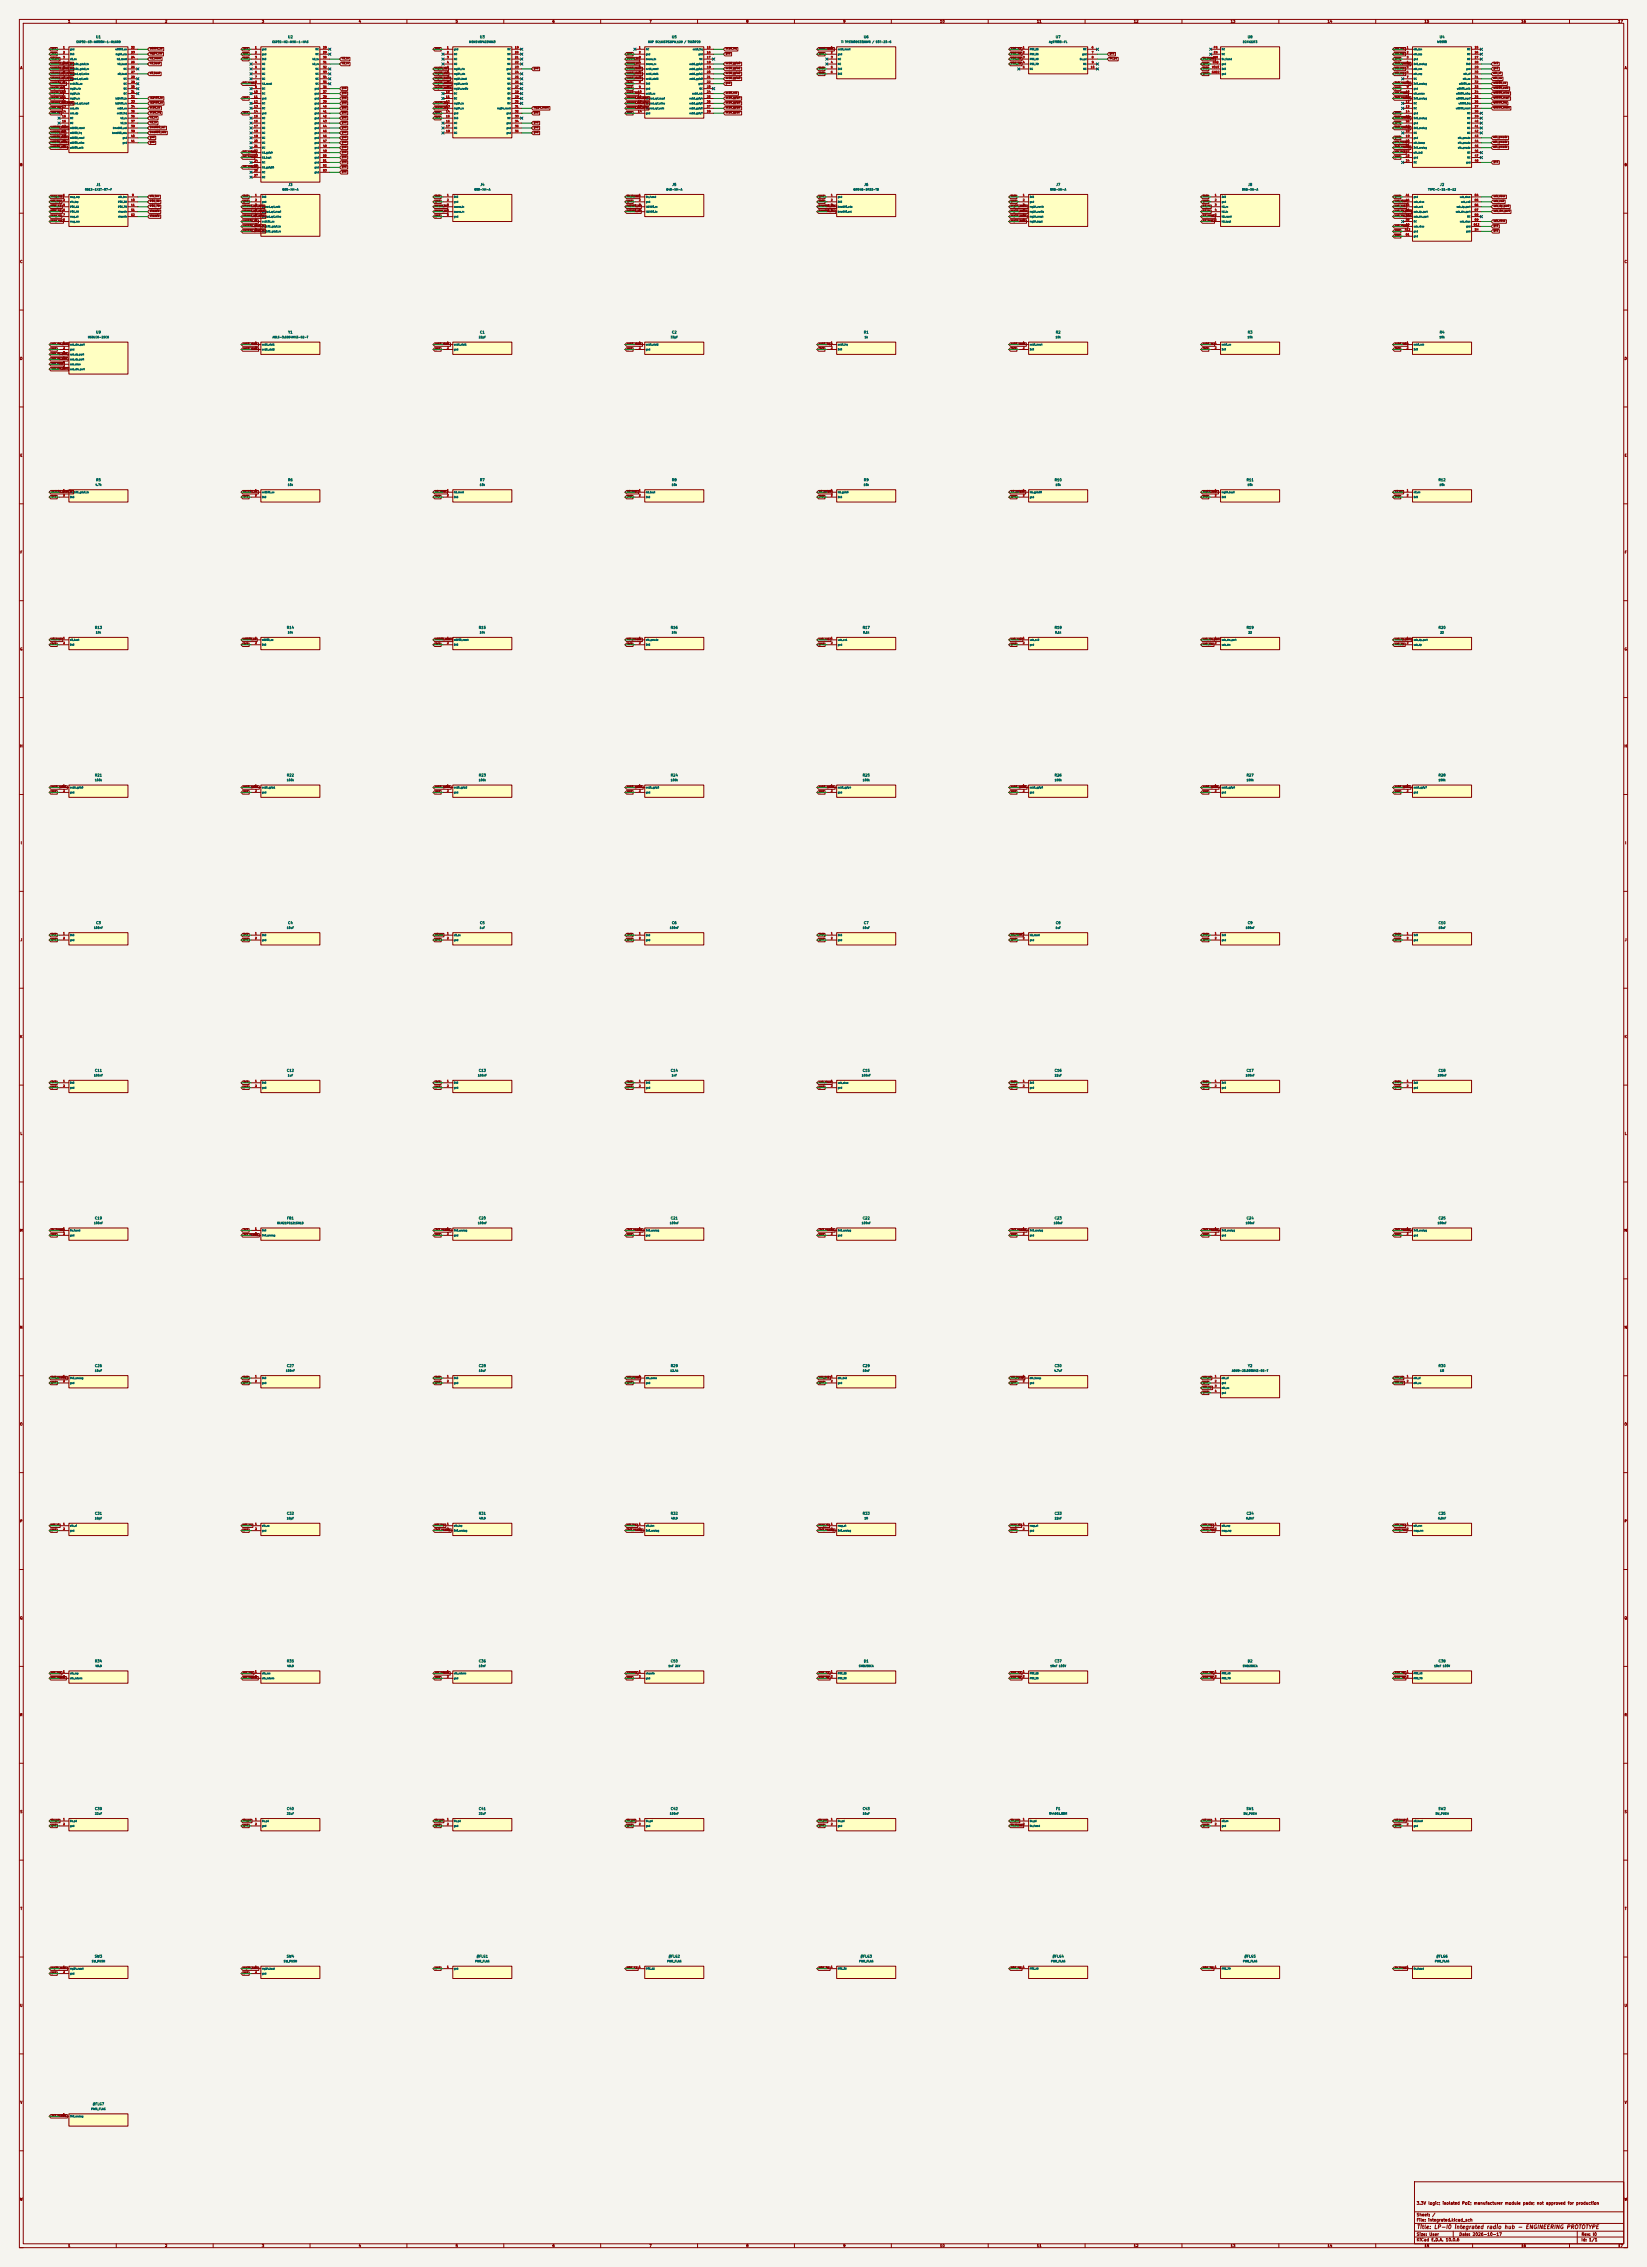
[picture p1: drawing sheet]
<svg xmlns="http://www.w3.org/2000/svg" width="850mm" height="1170mm" viewBox="0 0 850 1170" stroke-linecap="round" stroke-linejoin="round" font-family="sans-serif">
<defs><g id="words">
<text font-size="2" fill="#840000" x="731" y="1151">Title: LP-I0 integrated radio hub - ENGINEERING PROTOTYPE</text>
<g font-size="1.5" fill="#840000">
<text x="731" y="1138">3.3V logic; isolated PoE; manufacturer module pads; not approved for production</text>
<text x="731" y="1144">Sheet: /</text>
<text x="731" y="1147">File: integrated.kicad_sch</text>
<text x="731" y="1157">KiCad E.D.A. 10.0.6</text>
<text x="731" y="1154">Size: User</text>
<text x="753" y="1154">Date: 2026-10-17</text>
<text x="816" y="1157">Id: 1/1</text>
<text x="816" y="1154">Rev: I0</text>
</g>
<g font-size="1.3" fill="#840000">
<text x="35" y="12">1</text>
<text x="85" y="12">2</text>
<text x="135" y="12">3</text>
<text x="185" y="12">4</text>
<text x="235" y="12">5</text>
<text x="285" y="12">6</text>
<text x="335" y="12">7</text>
<text x="385" y="12">8</text>
<text x="435" y="12">9</text>
<text x="485" y="12">10</text>
<text x="535" y="12">11</text>
<text x="585" y="12">12</text>
<text x="635" y="12">13</text>
<text x="685" y="12">14</text>
<text x="735" y="12">15</text>
<text x="785" y="12">16</text>
<text x="835" y="12">17</text>
<text x="10" y="36">A</text>
<text x="838" y="36">A</text>
<text x="10" y="86">B</text>
<text x="838" y="86">B</text>
<text x="10" y="136">C</text>
<text x="838" y="136">C</text>
<text x="10" y="186">D</text>
<text x="838" y="186">D</text>
<text x="10" y="236">E</text>
<text x="838" y="236">E</text>
<text x="10" y="286">F</text>
<text x="838" y="286">F</text>
<text x="10" y="336">G</text>
<text x="838" y="336">G</text>
<text x="10" y="386">H</text>
<text x="838" y="386">H</text>
<text x="11" y="436">I</text>
<text x="839" y="436">I</text>
<text x="10" y="486">J</text>
<text x="838" y="486">J</text>
<text x="10" y="536">K</text>
<text x="838" y="536">K</text>
<text x="10" y="586">L</text>
<text x="838" y="586">L</text>
<text x="10" y="636">M</text>
<text x="838" y="636">M</text>
<text x="10" y="686">N</text>
<text x="838" y="686">N</text>
<text x="10" y="736">O</text>
<text x="838" y="736">O</text>
<text x="10" y="786">P</text>
<text x="838" y="786">P</text>
<text x="10" y="836">Q</text>
<text x="838" y="836">Q</text>
<text x="10" y="886">R</text>
<text x="838" y="886">R</text>
<text x="10" y="936">S</text>
<text x="838" y="936">S</text>
<text x="10" y="986">T</text>
<text x="838" y="986">T</text>
<text x="10" y="1036">U</text>
<text x="838" y="1036">U</text>
<text x="10" y="1086">V</text>
<text x="838" y="1086">V</text>
<text x="10" y="1136">W</text>
<text x="838" y="1136">W</text>
<text x="35" y="1160">1</text>
<text x="85" y="1160">2</text>
<text x="135" y="1160">3</text>
<text x="185" y="1160">4</text>
<text x="235" y="1160">5</text>
<text x="285" y="1160">6</text>
<text x="335" y="1160">7</text>
<text x="385" y="1160">8</text>
<text x="435" y="1160">9</text>
<text x="485" y="1160">10</text>
<text x="535" y="1160">11</text>
<text x="585" y="1160">12</text>
<text x="635" y="1160">13</text>
<text x="685" y="1160">14</text>
<text x="735" y="1160">15</text>
<text x="785" y="1160">16</text>
<text x="835" y="1160">17</text>
</g>
<g font-size="1.3" fill="#006464">
<text x="49" y="20">U1</text>
<text x="148" y="20">U2</text>
<text x="248" y="20">U3</text>
<text x="347" y="20">U5</text>
<text x="446" y="20">U6</text>
<text x="545" y="20">U7</text>
<text x="644" y="20">U8</text>
<text x="743" y="20">U4</text>
<text x="50" y="96">J1</text>
<text x="149" y="96">J3</text>
<text x="248" y="96">J4</text>
<text x="347" y="96">J5</text>
<text x="446" y="96">J6</text>
<text x="545" y="96">J7</text>
<text x="644" y="96">J8</text>
<text x="743" y="96">J2</text>
<text x="49" y="172">U9</text>
<text x="149" y="172">Y1</text>
<text x="248" y="172">C1</text>
<text x="347" y="172">C2</text>
<text x="446" y="172">R1</text>
<text x="545" y="172">R2</text>
<text x="644" y="172">R3</text>
<text x="743" y="172">R4</text>
<text x="49" y="249">R5</text>
<text x="148" y="249">R6</text>
<text x="248" y="249">R7</text>
<text x="347" y="249">R8</text>
<text x="446" y="249">R9</text>
<text x="544" y="249">R10</text>
<text x="643" y="249">R11</text>
<text x="742" y="249">R12</text>
<text x="49" y="325">R13</text>
<text x="148" y="325">R14</text>
<text x="247" y="325">R15</text>
<text x="346" y="325">R16</text>
<text x="445" y="325">R17</text>
<text x="544" y="325">R18</text>
<text x="643" y="325">R19</text>
<text x="742" y="325">R20</text>
<text x="49" y="401">R21</text>
<text x="148" y="401">R22</text>
<text x="247" y="401">R23</text>
<text x="346" y="401">R24</text>
<text x="445" y="401">R25</text>
<text x="544" y="401">R26</text>
<text x="643" y="401">R27</text>
<text x="742" y="401">R28</text>
<text x="49" y="477">C3</text>
<text x="148" y="477">C4</text>
<text x="248" y="477">C5</text>
<text x="347" y="477">C6</text>
<text x="446" y="477">C7</text>
<text x="545" y="477">C8</text>
<text x="644" y="477">C9</text>
<text x="742" y="477">C10</text>
<text x="49" y="553">C11</text>
<text x="148" y="553">C12</text>
<text x="247" y="553">C13</text>
<text x="346" y="553">C14</text>
<text x="445" y="553">C15</text>
<text x="544" y="553">C16</text>
<text x="643" y="553">C17</text>
<text x="742" y="553">C18</text>
<text x="49" y="630">C19</text>
<text x="148" y="630">FB1</text>
<text x="247" y="630">C20</text>
<text x="346" y="630">C21</text>
<text x="445" y="630">C22</text>
<text x="544" y="630">C23</text>
<text x="643" y="630">C24</text>
<text x="742" y="630">C25</text>
<text x="49" y="706">C26</text>
<text x="148" y="706">C27</text>
<text x="247" y="706">C28</text>
<text x="346" y="706">R29</text>
<text x="445" y="706">C29</text>
<text x="544" y="706">C30</text>
<text x="644" y="706">Y2</text>
<text x="742" y="706">R30</text>
<text x="49" y="782">C31</text>
<text x="148" y="782">C32</text>
<text x="247" y="782">R31</text>
<text x="346" y="782">R32</text>
<text x="445" y="782">R33</text>
<text x="544" y="782">C33</text>
<text x="643" y="782">C34</text>
<text x="742" y="782">C35</text>
<text x="49" y="858">R34</text>
<text x="148" y="858">R35</text>
<text x="247" y="858">C36</text>
<text x="346" y="858">C50</text>
<text x="446" y="858">D1</text>
<text x="544" y="858">C37</text>
<text x="644" y="858">D2</text>
<text x="742" y="858">C38</text>
<text x="49" y="934">C39</text>
<text x="148" y="934">C40</text>
<text x="247" y="934">C41</text>
<text x="346" y="934">C42</text>
<text x="445" y="934">C43</text>
<text x="545" y="934">F1</text>
<text x="643" y="934">SW1</text>
<text x="742" y="934">SW2</text>
<text x="49" y="1011">SW3</text>
<text x="148" y="1011">SW4</text>
<text x="246" y="1011">#FLG1</text>
<text x="345" y="1011">#FLG2</text>
<text x="444" y="1011">#FLG3</text>
<text x="543" y="1011">#FLG4</text>
<text x="642" y="1011">#FLG5</text>
<text x="741" y="1011">#FLG6</text>
<text x="48" y="1087">#FLG7</text>
</g>
<g font-size="1" fill="#006464">
<text x="39" y="22">ESP32-S3-WROOM-1-N16R8</text>
<text x="140" y="22">ESP32-H2-MINI-1-H4S</text>
<text x="242" y="22">MGM240PA22VNA3</text>
<text x="334" y="22">NXP SC16IS752IPW,128 / TSSOP28</text>
<text x="434" y="22">TI TPS3808G33DBVR / SOT-23-6</text>
<text x="541" y="22">Ag97005-FL</text>
<text x="641" y="22">D24V22F3</text>
<text x="742" y="22">W5500</text>
<text x="44" y="99">0813-1X1T-57-F</text>
<text x="146" y="99">B8B-XH-A</text>
<text x="245" y="99">B5B-XH-A</text>
<text x="344" y="99">B4B-XH-A</text>
<text x="440" y="99">BM04B-SRSS-TB</text>
<text x="542" y="99">B6B-XH-A</text>
<text x="641" y="99">B6B-XH-A</text>
<text x="737" y="99">TYPE-C-31-M-12</text>
<text x="45" y="175">USBLC6-2SC6</text>
<text x="141" y="175">ABLS-3.6864MHZ-B2-T</text>
<text x="247" y="175">22pF</text>
<text x="346" y="175">33pF</text>
<text x="446" y="175">1k</text>
<text x="545" y="175">10k</text>
<text x="644" y="175">10k</text>
<text x="743" y="175">10k</text>
<text x="49" y="251">4.7k</text>
<text x="148" y="251">10k</text>
<text x="247" y="251">10k</text>
<text x="347" y="251">10k</text>
<text x="446" y="251">10k</text>
<text x="545" y="251">10k</text>
<text x="644" y="251">10k</text>
<text x="743" y="251">10k</text>
<text x="49" y="327">10k</text>
<text x="148" y="327">10k</text>
<text x="247" y="327">10k</text>
<text x="347" y="327">10k</text>
<text x="445" y="327">5.1k</text>
<text x="544" y="327">5.1k</text>
<text x="644" y="327">22</text>
<text x="743" y="327">22</text>
<text x="49" y="403">100k</text>
<text x="148" y="403">100k</text>
<text x="247" y="403">100k</text>
<text x="346" y="403">100k</text>
<text x="445" y="403">100k</text>
<text x="544" y="403">100k</text>
<text x="643" y="403">100k</text>
<text x="742" y="403">100k</text>
<text x="48" y="480">100nF</text>
<text x="148" y="480">10uF</text>
<text x="247" y="480">1uF</text>
<text x="346" y="480">100nF</text>
<text x="445" y="480">10uF</text>
<text x="545" y="480">1uF</text>
<text x="643" y="480">100nF</text>
<text x="742" y="480">10uF</text>
<text x="48" y="556">100nF</text>
<text x="148" y="556">1uF</text>
<text x="247" y="556">100nF</text>
<text x="347" y="556">1nF</text>
<text x="445" y="556">100nF</text>
<text x="544" y="556">22uF</text>
<text x="643" y="556">100nF</text>
<text x="742" y="556">100nF</text>
<text x="48" y="632">100nF</text>
<text x="143" y="632">BLM21PG121SN1D</text>
<text x="247" y="632">100nF</text>
<text x="346" y="632">100nF</text>
<text x="445" y="632">100nF</text>
<text x="544" y="632">100nF</text>
<text x="643" y="632">100nF</text>
<text x="742" y="632">100nF</text>
<text x="49" y="708">10uF</text>
<text x="147" y="708">100nF</text>
<text x="247" y="708">10uF</text>
<text x="346" y="708">12.4k</text>
<text x="445" y="708">10nF</text>
<text x="544" y="708">4.7uF</text>
<text x="636" y="708">ABM8-25.000MHZ-B2-T</text>
<text x="743" y="708">1M</text>
<text x="49" y="784">18pF</text>
<text x="148" y="784">18pF</text>
<text x="247" y="784">49.9</text>
<text x="346" y="784">49.9</text>
<text x="446" y="784">10</text>
<text x="544" y="784">22nF</text>
<text x="643" y="784">6.8nF</text>
<text x="742" y="784">6.8nF</text>
<text x="49" y="861">49.9</text>
<text x="148" y="861">49.9</text>
<text x="247" y="861">10nF</text>
<text x="345" y="861">1nF 2kV</text>
<text x="443" y="861">SMBJ58CA</text>
<text x="542" y="861">10nF 100V</text>
<text x="641" y="861">SMBJ58CA</text>
<text x="740" y="861">10nF 100V</text>
<text x="49" y="937">22uF</text>
<text x="148" y="937">22uF</text>
<text x="247" y="937">22uF</text>
<text x="346" y="937">100nF</text>
<text x="445" y="937">10uF</text>
<text x="541" y="937">044901.5MR</text>
<text x="642" y="937">SW_PUSH</text>
<text x="741" y="937">SW_PUSH</text>
<text x="47" y="1013">SW_PUSH</text>
<text x="146" y="1013">SW_PUSH</text>
<text x="245" y="1013">PWR_FLAG</text>
<text x="344" y="1013">PWR_FLAG</text>
<text x="443" y="1013">PWR_FLAG</text>
<text x="542" y="1013">PWR_FLAG</text>
<text x="641" y="1013">PWR_FLAG</text>
<text x="740" y="1013">PWR_FLAG</text>
<text x="47" y="1089">PWR_FLAG</text>
</g>
<g font-size="1" fill="#a90000">
<text x="32" y="25">1</text>
<text x="32" y="28">2</text>
<text x="68" y="25">22</text>
<text x="68" y="28">23</text>
<text x="132" y="25">1</text>
<text x="132" y="28">2</text>
<text x="167" y="25">28</text>
<text x="167" y="28">29</text>
<text x="231" y="25">1</text>
<text x="231" y="28">2</text>
<text x="266" y="25">19</text>
<text x="266" y="28">20</text>
<text x="330" y="25">1</text>
<text x="330" y="28">2</text>
<text x="365" y="25">15</text>
<text x="365" y="28">16</text>
<text x="429" y="25">1</text>
<text x="429" y="28">2</text>
<text x="528" y="25">1</text>
<text x="528" y="28">2</text>
<text x="563" y="25">6</text>
<text x="563" y="28">7</text>
<text x="626" y="25">PG</text>
<text x="626" y="28">EN</text>
<text x="726" y="25">1</text>
<text x="726" y="28">2</text>
<text x="761" y="25">25</text>
<text x="761" y="28">26</text>
<text x="32" y="30">3</text>
<text x="32" y="33">4</text>
<text x="32" y="35">5</text>
<text x="68" y="30">24</text>
<text x="68" y="33">25</text>
<text x="68" y="35">26</text>
<text x="132" y="30">3</text>
<text x="132" y="33">4</text>
<text x="132" y="35">5</text>
<text x="167" y="30">30</text>
<text x="167" y="33">31</text>
<text x="167" y="35">32</text>
<text x="231" y="30">3</text>
<text x="231" y="33">4</text>
<text x="231" y="35">5</text>
<text x="266" y="30">21</text>
<text x="266" y="33">22</text>
<text x="266" y="35">23</text>
<text x="330" y="30">3</text>
<text x="330" y="33">4</text>
<text x="330" y="35">5</text>
<text x="365" y="30">17</text>
<text x="365" y="33">18</text>
<text x="365" y="35">19</text>
<text x="429" y="30">3</text>
<text x="429" y="33">4</text>
<text x="429" y="35">5</text>
<text x="528" y="30">3</text>
<text x="528" y="33">4</text>
<text x="528" y="35">5</text>
<text x="563" y="35">10</text>
<text x="563" y="30">8</text>
<text x="563" y="33">9</text>
<text x="625" y="35">VOUT</text>
<text x="626" y="33">GND</text>
<text x="626" y="30">VIN</text>
<text x="726" y="30">3</text>
<text x="726" y="33">4</text>
<text x="726" y="35">5</text>
<text x="761" y="30">27</text>
<text x="761" y="33">28</text>
<text x="761" y="35">29</text>
<text x="32" y="38">6</text>
<text x="32" y="40">7</text>
<text x="68" y="38">27</text>
<text x="68" y="40">28</text>
<text x="132" y="38">6</text>
<text x="132" y="40">7</text>
<text x="167" y="38">33</text>
<text x="167" y="40">34</text>
<text x="231" y="38">6</text>
<text x="231" y="40">7</text>
<text x="266" y="38">24</text>
<text x="266" y="40">25</text>
<text x="330" y="38">6</text>
<text x="330" y="40">7</text>
<text x="365" y="38">20</text>
<text x="365" y="40">21</text>
<text x="429" y="38">6</text>
<text x="625" y="38">GND2</text>
<text x="726" y="38">6</text>
<text x="726" y="40">7</text>
<text x="761" y="38">30</text>
<text x="761" y="40">31</text>
<text x="32" y="43">8</text>
<text x="32" y="46">9</text>
<text x="68" y="43">29</text>
<text x="68" y="46">30</text>
<text x="132" y="43">8</text>
<text x="132" y="46">9</text>
<text x="167" y="43">35</text>
<text x="167" y="46">36</text>
<text x="231" y="43">8</text>
<text x="231" y="46">9</text>
<text x="266" y="43">26</text>
<text x="266" y="46">27</text>
<text x="330" y="43">8</text>
<text x="330" y="46">9</text>
<text x="365" y="43">22</text>
<text x="365" y="46">23</text>
<text x="726" y="43">8</text>
<text x="726" y="46">9</text>
<text x="761" y="43">32</text>
<text x="761" y="46">33</text>
<text x="32" y="48">10</text>
<text x="32" y="51">11</text>
<text x="32" y="53">12</text>
<text x="68" y="48">31</text>
<text x="68" y="51">32</text>
<text x="68" y="53">33</text>
<text x="131" y="48">10</text>
<text x="131" y="51">11</text>
<text x="131" y="53">12</text>
<text x="167" y="48">37</text>
<text x="167" y="51">38</text>
<text x="167" y="53">39</text>
<text x="230" y="48">10</text>
<text x="230" y="51">11</text>
<text x="230" y="53">12</text>
<text x="266" y="48">28</text>
<text x="266" y="51">29</text>
<text x="266" y="53">30</text>
<text x="329" y="48">10</text>
<text x="329" y="51">11</text>
<text x="329" y="53">12</text>
<text x="365" y="48">24</text>
<text x="365" y="51">25</text>
<text x="365" y="53">26</text>
<text x="725" y="48">10</text>
<text x="725" y="51">11</text>
<text x="725" y="53">12</text>
<text x="761" y="48">34</text>
<text x="761" y="51">35</text>
<text x="761" y="53">36</text>
<text x="32" y="56">13</text>
<text x="32" y="58">14</text>
<text x="68" y="56">34</text>
<text x="68" y="58">35</text>
<text x="131" y="56">13</text>
<text x="131" y="58">14</text>
<text x="167" y="56">40</text>
<text x="167" y="58">41</text>
<text x="230" y="56">13</text>
<text x="230" y="58">14</text>
<text x="266" y="56">31</text>
<text x="266" y="58">32</text>
<text x="329" y="56">13</text>
<text x="329" y="58">14</text>
<text x="365" y="56">27</text>
<text x="365" y="58">28</text>
<text x="725" y="56">13</text>
<text x="725" y="58">14</text>
<text x="761" y="56">37</text>
<text x="761" y="58">38</text>
<text x="32" y="61">15</text>
<text x="32" y="63">16</text>
<text x="32" y="66">17</text>
<text x="68" y="61">36</text>
<text x="68" y="63">37</text>
<text x="68" y="66">38</text>
<text x="131" y="61">15</text>
<text x="131" y="63">16</text>
<text x="131" y="66">17</text>
<text x="167" y="61">42</text>
<text x="167" y="63">43</text>
<text x="167" y="66">44</text>
<text x="230" y="61">15</text>
<text x="230" y="63">16</text>
<text x="230" y="66">17</text>
<text x="266" y="61">33</text>
<text x="266" y="63">34</text>
<text x="266" y="66">35</text>
<text x="725" y="61">15</text>
<text x="725" y="63">16</text>
<text x="725" y="66">17</text>
<text x="761" y="61">39</text>
<text x="761" y="63">40</text>
<text x="761" y="66">41</text>
<text x="32" y="68">18</text>
<text x="32" y="71">19</text>
<text x="68" y="68">39</text>
<text x="68" y="71">40</text>
<text x="131" y="68">18</text>
<text x="131" y="71">19</text>
<text x="167" y="68">45</text>
<text x="167" y="71">46</text>
<text x="230" y="68">18</text>
<text x="266" y="68">36</text>
<text x="725" y="68">18</text>
<text x="725" y="71">19</text>
<text x="761" y="68">42</text>
<text x="761" y="71">43</text>
<text x="32" y="74">20</text>
<text x="32" y="76">21</text>
<text x="68" y="74">41</text>
<text x="131" y="74">20</text>
<text x="131" y="76">21</text>
<text x="167" y="74">47</text>
<text x="167" y="76">48</text>
<text x="725" y="74">20</text>
<text x="725" y="76">21</text>
<text x="761" y="74">44</text>
<text x="761" y="76">45</text>
<text x="131" y="79">22</text>
<text x="131" y="81">23</text>
<text x="131" y="84">24</text>
<text x="167" y="79">49</text>
<text x="167" y="81">50</text>
<text x="167" y="84">51</text>
<text x="725" y="79">22</text>
<text x="725" y="81">23</text>
<text x="725" y="84">24</text>
<text x="761" y="79">46</text>
<text x="761" y="81">47</text>
<text x="761" y="84">48</text>
<text x="131" y="86">25</text>
<text x="131" y="89">26</text>
<text x="167" y="86">52</text>
<text x="167" y="89">53</text>
<text x="131" y="91">27</text>
<text x="32" y="101">1</text>
<text x="68" y="101">9</text>
<text x="132" y="101">1</text>
<text x="231" y="101">1</text>
<text x="330" y="101">1</text>
<text x="429" y="101">1</text>
<text x="528" y="101">1</text>
<text x="627" y="101">1</text>
<text x="725" y="101">A1</text>
<text x="761" y="101">B4</text>
<text x="32" y="104">2</text>
<text x="32" y="107">5</text>
<text x="68" y="104">10</text>
<text x="68" y="107">11</text>
<text x="132" y="104">2</text>
<text x="132" y="107">3</text>
<text x="231" y="104">2</text>
<text x="231" y="107">3</text>
<text x="330" y="104">2</text>
<text x="330" y="107">3</text>
<text x="429" y="104">2</text>
<text x="429" y="107">3</text>
<text x="528" y="104">2</text>
<text x="528" y="107">3</text>
<text x="627" y="104">2</text>
<text x="627" y="107">3</text>
<text x="725" y="104">A4</text>
<text x="725" y="107">A5</text>
<text x="761" y="104">B5</text>
<text x="761" y="107">B6</text>
<text x="32" y="109">6</text>
<text x="32" y="112">7</text>
<text x="68" y="109">S1</text>
<text x="68" y="112">S2</text>
<text x="132" y="109">4</text>
<text x="132" y="112">5</text>
<text x="231" y="109">4</text>
<text x="231" y="112">5</text>
<text x="330" y="109">4</text>
<text x="429" y="109">4</text>
<text x="528" y="109">4</text>
<text x="528" y="112">5</text>
<text x="627" y="109">4</text>
<text x="627" y="112">5</text>
<text x="725" y="109">A6</text>
<text x="725" y="112">A7</text>
<text x="761" y="109">B7</text>
<text x="761" y="112">B8</text>
<text x="32" y="114">8</text>
<text x="132" y="114">6</text>
<text x="132" y="117">7</text>
<text x="132" y="119">8</text>
<text x="528" y="114">6</text>
<text x="627" y="114">6</text>
<text x="725" y="119">A12</text>
<text x="725" y="114">A8</text>
<text x="725" y="117">A9</text>
<text x="760" y="117">B12</text>
<text x="761" y="119">SH</text>
<text x="761" y="114">B9</text>
<text x="725" y="122">B1</text>
<text x="32" y="178">1</text>
<text x="132" y="178">1</text>
<text x="231" y="178">1</text>
<text x="330" y="178">1</text>
<text x="429" y="178">1</text>
<text x="528" y="178">1</text>
<text x="627" y="178">1</text>
<text x="726" y="178">1</text>
<text x="32" y="180">2</text>
<text x="32" y="183">3</text>
<text x="32" y="185">4</text>
<text x="132" y="180">2</text>
<text x="231" y="180">2</text>
<text x="330" y="180">2</text>
<text x="429" y="180">2</text>
<text x="528" y="180">2</text>
<text x="627" y="180">2</text>
<text x="726" y="180">2</text>
<text x="32" y="188">5</text>
<text x="32" y="190">6</text>
<text x="32" y="254">1</text>
<text x="32" y="256">2</text>
<text x="132" y="254">1</text>
<text x="132" y="256">2</text>
<text x="231" y="254">1</text>
<text x="231" y="256">2</text>
<text x="330" y="254">1</text>
<text x="330" y="256">2</text>
<text x="429" y="254">1</text>
<text x="429" y="256">2</text>
<text x="528" y="254">1</text>
<text x="528" y="256">2</text>
<text x="627" y="254">1</text>
<text x="627" y="256">2</text>
<text x="726" y="254">1</text>
<text x="726" y="256">2</text>
<text x="32" y="330">1</text>
<text x="32" y="333">2</text>
<text x="132" y="330">1</text>
<text x="132" y="333">2</text>
<text x="231" y="330">1</text>
<text x="231" y="333">2</text>
<text x="330" y="330">1</text>
<text x="330" y="333">2</text>
<text x="429" y="330">1</text>
<text x="429" y="333">2</text>
<text x="528" y="330">1</text>
<text x="528" y="333">2</text>
<text x="627" y="330">1</text>
<text x="627" y="333">2</text>
<text x="726" y="330">1</text>
<text x="726" y="333">2</text>
<text x="32" y="406">1</text>
<text x="132" y="406">1</text>
<text x="231" y="406">1</text>
<text x="330" y="406">1</text>
<text x="429" y="406">1</text>
<text x="528" y="406">1</text>
<text x="627" y="406">1</text>
<text x="726" y="406">1</text>
<text x="32" y="409">2</text>
<text x="132" y="409">2</text>
<text x="231" y="409">2</text>
<text x="330" y="409">2</text>
<text x="429" y="409">2</text>
<text x="528" y="409">2</text>
<text x="627" y="409">2</text>
<text x="726" y="409">2</text>
<text x="32" y="482">1</text>
<text x="32" y="485">2</text>
<text x="132" y="482">1</text>
<text x="132" y="485">2</text>
<text x="231" y="482">1</text>
<text x="231" y="485">2</text>
<text x="330" y="482">1</text>
<text x="330" y="485">2</text>
<text x="429" y="482">1</text>
<text x="429" y="485">2</text>
<text x="528" y="482">1</text>
<text x="528" y="485">2</text>
<text x="627" y="482">1</text>
<text x="627" y="485">2</text>
<text x="726" y="482">1</text>
<text x="726" y="485">2</text>
<text x="32" y="559">1</text>
<text x="32" y="561">2</text>
<text x="132" y="559">1</text>
<text x="132" y="561">2</text>
<text x="231" y="559">1</text>
<text x="231" y="561">2</text>
<text x="330" y="559">1</text>
<text x="330" y="561">2</text>
<text x="429" y="559">1</text>
<text x="429" y="561">2</text>
<text x="528" y="559">1</text>
<text x="528" y="561">2</text>
<text x="627" y="559">1</text>
<text x="627" y="561">2</text>
<text x="726" y="559">1</text>
<text x="726" y="561">2</text>
<text x="32" y="635">1</text>
<text x="132" y="635">1</text>
<text x="231" y="635">1</text>
<text x="330" y="635">1</text>
<text x="429" y="635">1</text>
<text x="528" y="635">1</text>
<text x="627" y="635">1</text>
<text x="726" y="635">1</text>
<text x="32" y="637">2</text>
<text x="132" y="637">2</text>
<text x="231" y="637">2</text>
<text x="330" y="637">2</text>
<text x="429" y="637">2</text>
<text x="528" y="637">2</text>
<text x="627" y="637">2</text>
<text x="726" y="637">2</text>
<text x="32" y="711">1</text>
<text x="32" y="714">2</text>
<text x="132" y="711">1</text>
<text x="132" y="714">2</text>
<text x="231" y="711">1</text>
<text x="231" y="714">2</text>
<text x="330" y="711">1</text>
<text x="330" y="714">2</text>
<text x="429" y="711">1</text>
<text x="429" y="714">2</text>
<text x="528" y="711">1</text>
<text x="528" y="714">2</text>
<text x="627" y="711">1</text>
<text x="627" y="714">2</text>
<text x="726" y="711">1</text>
<text x="726" y="714">2</text>
<text x="627" y="716">3</text>
<text x="627" y="719">4</text>
<text x="32" y="787">1</text>
<text x="32" y="790">2</text>
<text x="132" y="787">1</text>
<text x="132" y="790">2</text>
<text x="231" y="787">1</text>
<text x="231" y="790">2</text>
<text x="330" y="787">1</text>
<text x="330" y="790">2</text>
<text x="429" y="787">1</text>
<text x="429" y="790">2</text>
<text x="528" y="787">1</text>
<text x="528" y="790">2</text>
<text x="627" y="787">1</text>
<text x="627" y="790">2</text>
<text x="726" y="787">1</text>
<text x="726" y="790">2</text>
<text x="32" y="863">1</text>
<text x="132" y="863">1</text>
<text x="231" y="863">1</text>
<text x="330" y="863">1</text>
<text x="429" y="863">1</text>
<text x="528" y="863">1</text>
<text x="627" y="863">1</text>
<text x="726" y="863">1</text>
<text x="32" y="866">2</text>
<text x="132" y="866">2</text>
<text x="231" y="866">2</text>
<text x="330" y="866">2</text>
<text x="429" y="866">2</text>
<text x="528" y="866">2</text>
<text x="627" y="866">2</text>
<text x="726" y="866">2</text>
<text x="32" y="940">1</text>
<text x="132" y="940">1</text>
<text x="231" y="940">1</text>
<text x="330" y="940">1</text>
<text x="429" y="940">1</text>
<text x="528" y="940">1</text>
<text x="627" y="940">1</text>
<text x="726" y="940">1</text>
<text x="32" y="942">2</text>
<text x="132" y="942">2</text>
<text x="231" y="942">2</text>
<text x="330" y="942">2</text>
<text x="429" y="942">2</text>
<text x="528" y="942">2</text>
<text x="627" y="942">2</text>
<text x="726" y="942">2</text>
<text x="32" y="1016">1</text>
<text x="32" y="1018">2</text>
<text x="132" y="1016">1</text>
<text x="132" y="1018">2</text>
<text x="231" y="1016">1</text>
<text x="330" y="1016">1</text>
<text x="429" y="1016">1</text>
<text x="528" y="1016">1</text>
<text x="627" y="1016">1</text>
<text x="726" y="1016">1</text>
<text x="32" y="1092">1</text>
</g>
<g font-size=".9" fill="#840000">
<text x="26" y="26">gnd</text>
<text x="26" y="28">3v3</text>
<text x="77" y="26">w5500_cs</text>
<text x="77" y="28">mg24_cts</text>
<text x="125" y="26">gnd</text>
<text x="125" y="28">gnd</text>
<text x="225" y="26">gnd</text>
<text x="324" y="28">gnd</text>
<text x="374" y="28">gnd</text>
<text x="374" y="26">sc16_irq</text>
<text x="423" y="28">gnd</text>
<text x="423" y="26">sc16_reset</text>
<text x="522" y="28">POE_36</text>
<text x="522" y="26">POE_12</text>
<text x="573" y="28">gnd</text>
<text x="720" y="28">eth_txp</text>
<text x="720" y="26">eth_txn</text>
<text x="26" y="31">s3_en</text>
<text x="26" y="33">cc1101_gdo0_tx</text>
<text x="26" y="36">cc1101_gdo2_rx</text>
<text x="77" y="31">h2_reset</text>
<text x="77" y="33">h2_boot</text>
<text x="125" y="31">3v3</text>
<text x="176" y="31">h2_tx</text>
<text x="176" y="33">h2_rx</text>
<text x="225" y="36">mg24_rts</text>
<text x="275" y="36">gnd</text>
<text x="324" y="36">sc16_reset</text>
<text x="324" y="33">zwave_rx</text>
<text x="324" y="31">zwave_tx</text>
<text x="374" y="36">sc16_gpio1</text>
<text x="374" y="33">sc16_gpio0</text>
<text x="423" y="36">3v3</text>
<text x="522" y="33">POE_78</text>
<text x="522" y="31">POE_45</text>
<text x="573" y="31">5v_pd</text>
<text x="621" y="31">5v_fused</text>
<text x="621" y="36">3v3</text>
<text x="621" y="33">gnd</text>
<text x="720" y="31">gnd</text>
<text x="720" y="36">eth_rxn</text>
<text x="720" y="33">3v3_analog</text>
<text x="771" y="36">gnd</text>
<text x="771" y="33">3v3</text>
<text x="26" y="38">shared_spi_miso</text>
<text x="26" y="41">shared_spi_sclk</text>
<text x="77" y="38">s3_boot</text>
<text x="225" y="38">mg24_cts</text>
<text x="225" y="41">mg24_boot</text>
<text x="324" y="41">sc16_xtal2</text>
<text x="324" y="38">sc16_xtal1</text>
<text x="374" y="41">sc16_gpio3</text>
<text x="374" y="38">sc16_gpio2</text>
<text x="423" y="38">3v3</text>
<text x="621" y="38">gnd</text>
<text x="720" y="38">eth_rxp</text>
<text x="771" y="41">eth_xo</text>
<text x="771" y="38">eth_xi</text>
<text x="26" y="46">mg24_rts</text>
<text x="26" y="43">cc1101_cs</text>
<text x="125" y="43">h2_reset</text>
<text x="176" y="46">gnd</text>
<text x="225" y="43">mg24_swclk</text>
<text x="225" y="46">mg24_swdio</text>
<text x="324" y="43">3v3</text>
<text x="324" y="46">gnd</text>
<text x="374" y="43">gnd</text>
<text x="720" y="46">gnd</text>
<text x="720" y="43">3v3_analog</text>
<text x="771" y="46">w5500_sclk</text>
<text x="771" y="43">w5500_cs</text>
<text x="26" y="54">shared_spi_mosi</text>
<text x="26" y="51">mg24_rx</text>
<text x="26" y="49">mg24_tx</text>
<text x="77" y="51">ld2450_tx</text>
<text x="77" y="54">ld2450_rx</text>
<text x="125" y="51">gnd</text>
<text x="176" y="49">gnd</text>
<text x="176" y="51">gnd</text>
<text x="176" y="54">gnd</text>
<text x="225" y="54">mg24_tx</text>
<text x="324" y="54">shared_spi_miso</text>
<text x="324" y="51">shared_spi_mosi</text>
<text x="324" y="49">sc16_cs</text>
<text x="374" y="54">sc16_gpio5</text>
<text x="374" y="51">sc16_gpio4</text>
<text x="374" y="49">sc16_rxb</text>
<text x="720" y="51">3v3_analog</text>
<text x="720" y="49">eth_exres</text>
<text x="771" y="54">w5500_irq</text>
<text x="771" y="51">w5500_mosi</text>
<text x="771" y="49">w5500_miso</text>
<text x="26" y="56">usb_dm</text>
<text x="26" y="59">usb_dp</text>
<text x="77" y="56">sc16_cs</text>
<text x="77" y="59">sc16_irq</text>
<text x="125" y="59">gnd</text>
<text x="176" y="56">gnd</text>
<text x="176" y="59">gnd</text>
<text x="225" y="56">mg24_rx</text>
<text x="225" y="59">gnd</text>
<text x="275" y="56">mg24_reset</text>
<text x="275" y="59">gnd</text>
<text x="324" y="56">shared_spi_sclk</text>
<text x="324" y="59">gnd</text>
<text x="374" y="59">sc16_gpio7</text>
<text x="374" y="56">sc16_gpio6</text>
<text x="720" y="59">gnd</text>
<text x="771" y="56">w5500_reset</text>
<text x="77" y="61">h2_rx</text>
<text x="77" y="64">h2_tx</text>
<text x="176" y="61">gnd</text>
<text x="176" y="64">gnd</text>
<text x="225" y="61">3v3</text>
<text x="275" y="64">gnd</text>
<text x="720" y="64">gnd</text>
<text x="720" y="61">3v3_analog</text>
<text x="26" y="71">w5500_mosi</text>
<text x="26" y="69">w5500_irq</text>
<text x="26" y="66">w5500_reset</text>
<text x="77" y="71">gnd</text>
<text x="77" y="66">bme680_scl</text>
<text x="77" y="69">bme680_sda</text>
<text x="176" y="66">gnd</text>
<text x="176" y="69">gnd</text>
<text x="176" y="71">gnd</text>
<text x="275" y="66">gnd</text>
<text x="275" y="69">gnd</text>
<text x="720" y="66">3v3_analog</text>
<text x="720" y="71">gnd</text>
<text x="771" y="71">eth_pmode</text>
<text x="26" y="76">w5500_sclk</text>
<text x="26" y="74">w5500_miso</text>
<text x="77" y="74">gnd</text>
<text x="176" y="74">gnd</text>
<text x="176" y="76">gnd</text>
<text x="720" y="76">3v3_analog</text>
<text x="720" y="74">eth_tocap</text>
<text x="771" y="76">eth_pmode</text>
<text x="771" y="74">eth_pmode</text>
<text x="125" y="79">h2_gpio8</text>
<text x="125" y="82">h2_boot</text>
<text x="176" y="79">gnd</text>
<text x="176" y="82">gnd</text>
<text x="720" y="82">gnd</text>
<text x="720" y="79">eth_1v2</text>
<text x="125" y="87">h2_gpio25</text>
<text x="176" y="84">gnd</text>
<text x="176" y="87">gnd</text>
<text x="176" y="89">gnd</text>
<text x="771" y="84">gnd</text>
<text x="26" y="102">mag_rxp</text>
<text x="77" y="102">eth_txn</text>
<text x="125" y="102">3v3</text>
<text x="225" y="102">3v3</text>
<text x="324" y="102">5v_fused</text>
<text x="423" y="102">gnd</text>
<text x="522" y="102">3v3</text>
<text x="621" y="102">3v3</text>
<text x="720" y="102">gnd</text>
<text x="771" y="102">usb_vbus</text>
<text x="26" y="104">eth_txp</text>
<text x="26" y="107">POE_12</text>
<text x="77" y="104">POE_36</text>
<text x="77" y="107">POE_78</text>
<text x="125" y="104">gnd</text>
<text x="125" y="107">shared_spi_sclk</text>
<text x="225" y="104">gnd</text>
<text x="225" y="107">zwave_tx</text>
<text x="324" y="107">ld2450_rx</text>
<text x="324" y="104">gnd</text>
<text x="423" y="107">bme680_sda</text>
<text x="423" y="104">3v3</text>
<text x="522" y="107">mg24_swclk</text>
<text x="522" y="104">gnd</text>
<text x="621" y="104">gnd</text>
<text x="621" y="107">h2_rx</text>
<text x="720" y="107">usb_cc1</text>
<text x="720" y="104">usb_vbus</text>
<text x="771" y="107">usb_dp_port</text>
<text x="771" y="104">usb_cc2</text>
<text x="26" y="109">POE_45</text>
<text x="26" y="112">mag_ct</text>
<text x="77" y="109">chassis</text>
<text x="77" y="112">chassis</text>
<text x="125" y="109">shared_spi_mosi</text>
<text x="125" y="112">shared_spi_miso</text>
<text x="225" y="109">zwave_rx</text>
<text x="225" y="112">gnd</text>
<text x="324" y="109">ld2450_tx</text>
<text x="423" y="109">bme680_scl</text>
<text x="522" y="112">mg24_reset</text>
<text x="522" y="109">mg24_swdio</text>
<text x="621" y="112">h2_reset</text>
<text x="621" y="109">h2_tx</text>
<text x="720" y="112">usb_dm_port</text>
<text x="720" y="109">usb_dp_port</text>
<text x="771" y="109">usb_dm_port</text>
<text x="26" y="115">mag_rxn</text>
<text x="125" y="115">cc1101_cs</text>
<text x="125" y="117">cc1101_gdo0_tx</text>
<text x="125" y="120">cc1101_gdo2_rx</text>
<text x="522" y="115">mg24_boot</text>
<text x="621" y="115">h2_boot</text>
<text x="720" y="120">gnd</text>
<text x="720" y="117">usb_vbus</text>
<text x="771" y="120">gnd</text>
<text x="771" y="117">gnd</text>
<text x="771" y="115">usb_vbus</text>
<text x="720" y="122">gnd</text>
<text x="26" y="178">usb_dm_port</text>
<text x="125" y="178">sc16_xtal1</text>
<text x="225" y="178">sc16_xtal1</text>
<text x="324" y="178">sc16_xtal2</text>
<text x="423" y="178">sc16_irq</text>
<text x="522" y="178">sc16_reset</text>
<text x="621" y="178">sc16_cs</text>
<text x="720" y="178">sc16_rxb</text>
<text x="26" y="183">usb_dp_port</text>
<text x="26" y="186">usb_dp_port</text>
<text x="26" y="181">gnd</text>
<text x="125" y="181">sc16_xtal2</text>
<text x="225" y="181">gnd</text>
<text x="324" y="181">gnd</text>
<text x="423" y="181">3v3</text>
<text x="522" y="181">3v3</text>
<text x="621" y="181">3v3</text>
<text x="720" y="181">3v3</text>
<text x="26" y="188">usb_vbus</text>
<text x="26" y="191">usb_dm_port</text>
<text x="26" y="254">cc1101_gdo0_tx</text>
<text x="26" y="257">3v3</text>
<text x="125" y="254">cc1101_cs</text>
<text x="125" y="257">3v3</text>
<text x="225" y="254">h2_reset</text>
<text x="225" y="257">3v3</text>
<text x="324" y="254">h2_boot</text>
<text x="324" y="257">3v3</text>
<text x="423" y="257">3v3</text>
<text x="423" y="254">h2_gpio8</text>
<text x="522" y="254">h2_gpio25</text>
<text x="522" y="257">gnd</text>
<text x="621" y="254">mg24_boot</text>
<text x="621" y="257">3v3</text>
<text x="720" y="257">3v3</text>
<text x="720" y="254">s3_en</text>
<text x="26" y="333">3v3</text>
<text x="26" y="330">s3_boot</text>
<text x="125" y="333">3v3</text>
<text x="125" y="330">w5500_cs</text>
<text x="225" y="330">w5500_reset</text>
<text x="225" y="333">3v3</text>
<text x="324" y="333">3v3</text>
<text x="324" y="330">eth_pmode</text>
<text x="423" y="333">gnd</text>
<text x="423" y="330">usb_cc1</text>
<text x="522" y="333">gnd</text>
<text x="522" y="330">usb_cc2</text>
<text x="621" y="333">usb_dm</text>
<text x="621" y="330">usb_dm_port</text>
<text x="720" y="333">usb_dp</text>
<text x="720" y="330">usb_dp_port</text>
<text x="26" y="407">sc16_gpio0</text>
<text x="125" y="407">sc16_gpio1</text>
<text x="225" y="407">sc16_gpio2</text>
<text x="324" y="407">sc16_gpio3</text>
<text x="423" y="407">sc16_gpio4</text>
<text x="522" y="407">sc16_gpio5</text>
<text x="621" y="407">sc16_gpio6</text>
<text x="720" y="407">sc16_gpio7</text>
<text x="26" y="409">gnd</text>
<text x="125" y="409">gnd</text>
<text x="225" y="409">gnd</text>
<text x="324" y="409">gnd</text>
<text x="423" y="409">gnd</text>
<text x="522" y="409">gnd</text>
<text x="621" y="409">gnd</text>
<text x="720" y="409">gnd</text>
<text x="26" y="483">3v3</text>
<text x="26" y="485">gnd</text>
<text x="125" y="483">3v3</text>
<text x="125" y="485">gnd</text>
<text x="225" y="483">s3_en</text>
<text x="225" y="485">gnd</text>
<text x="324" y="483">3v3</text>
<text x="324" y="485">gnd</text>
<text x="423" y="483">3v3</text>
<text x="423" y="485">gnd</text>
<text x="522" y="483">h2_reset</text>
<text x="522" y="485">gnd</text>
<text x="621" y="485">gnd</text>
<text x="621" y="483">3v3</text>
<text x="720" y="485">gnd</text>
<text x="720" y="483">3v3</text>
<text x="26" y="562">gnd</text>
<text x="26" y="559">3v3</text>
<text x="125" y="562">gnd</text>
<text x="125" y="559">3v3</text>
<text x="225" y="559">3v3</text>
<text x="225" y="562">gnd</text>
<text x="324" y="562">gnd</text>
<text x="324" y="559">3v3</text>
<text x="423" y="559">usb_vbus</text>
<text x="423" y="562">gnd</text>
<text x="522" y="562">gnd</text>
<text x="522" y="559">3v3</text>
<text x="621" y="562">gnd</text>
<text x="621" y="559">3v3</text>
<text x="720" y="559">3v3</text>
<text x="720" y="562">gnd</text>
<text x="26" y="635">5v_fused</text>
<text x="125" y="635">3v3</text>
<text x="225" y="635">3v3_analog</text>
<text x="324" y="635">3v3_analog</text>
<text x="423" y="635">3v3_analog</text>
<text x="522" y="635">3v3_analog</text>
<text x="621" y="635">3v3_analog</text>
<text x="720" y="635">3v3_analog</text>
<text x="26" y="638">gnd</text>
<text x="125" y="638">3v3_analog</text>
<text x="225" y="638">gnd</text>
<text x="324" y="638">gnd</text>
<text x="423" y="638">gnd</text>
<text x="522" y="638">gnd</text>
<text x="621" y="638">gnd</text>
<text x="720" y="638">gnd</text>
<text x="26" y="711">3v3_analog</text>
<text x="26" y="714">gnd</text>
<text x="125" y="711">3v3</text>
<text x="125" y="714">gnd</text>
<text x="225" y="711">3v3</text>
<text x="225" y="714">gnd</text>
<text x="324" y="711">eth_exres</text>
<text x="324" y="714">gnd</text>
<text x="423" y="714">gnd</text>
<text x="423" y="711">eth_1v2</text>
<text x="522" y="711">eth_tocap</text>
<text x="522" y="714">gnd</text>
<text x="621" y="711">eth_xi</text>
<text x="621" y="714">gnd</text>
<text x="720" y="711">eth_xi</text>
<text x="720" y="714">eth_xo</text>
<text x="621" y="717">eth_xo</text>
<text x="621" y="719">gnd</text>
<text x="26" y="788">eth_xi</text>
<text x="26" y="790">gnd</text>
<text x="125" y="790">gnd</text>
<text x="125" y="788">eth_xo</text>
<text x="225" y="788">eth_txp</text>
<text x="225" y="790">3v3_analog</text>
<text x="324" y="788">eth_txn</text>
<text x="324" y="790">3v3_analog</text>
<text x="423" y="788">mag_ct</text>
<text x="423" y="790">3v3_analog</text>
<text x="522" y="788">mag_ct</text>
<text x="522" y="790">gnd</text>
<text x="621" y="788">eth_rxp</text>
<text x="621" y="790">mag_rxp</text>
<text x="720" y="788">eth_rxn</text>
<text x="720" y="790">mag_rxn</text>
<text x="26" y="864">eth_rxp</text>
<text x="125" y="864">eth_rxn</text>
<text x="225" y="864">eth_rxterm</text>
<text x="324" y="864">chassis</text>
<text x="423" y="864">POE_12</text>
<text x="522" y="864">POE_12</text>
<text x="621" y="864">POE_45</text>
<text x="720" y="864">POE_45</text>
<text x="26" y="866">eth_rxterm</text>
<text x="125" y="866">eth_rxterm</text>
<text x="225" y="866">gnd</text>
<text x="324" y="866">gnd</text>
<text x="423" y="866">POE_36</text>
<text x="522" y="866">POE_36</text>
<text x="621" y="866">POE_78</text>
<text x="720" y="866">POE_78</text>
<text x="26" y="940">5v_pd</text>
<text x="125" y="940">5v_pd</text>
<text x="225" y="940">5v_pd</text>
<text x="324" y="940">5v_pd</text>
<text x="423" y="940">5v_pd</text>
<text x="522" y="940">5v_pd</text>
<text x="621" y="940">s3_en</text>
<text x="720" y="940">s3_boot</text>
<text x="26" y="943">gnd</text>
<text x="125" y="943">gnd</text>
<text x="225" y="943">gnd</text>
<text x="324" y="943">gnd</text>
<text x="423" y="943">gnd</text>
<text x="522" y="943">5v_fused</text>
<text x="621" y="943">gnd</text>
<text x="720" y="943">gnd</text>
<text x="26" y="1016">mg24_reset</text>
<text x="26" y="1019">gnd</text>
<text x="125" y="1016">mg24_boot</text>
<text x="125" y="1019">gnd</text>
<text x="225" y="1016">gnd</text>
<text x="324" y="1016">POE_12</text>
<text x="423" y="1016">POE_36</text>
<text x="522" y="1016">POE_45</text>
<text x="621" y="1016">POE_78</text>
<text x="720" y="1016">5v_fused</text>
<text x="26" y="1092">3v3_analog</text>
</g>
<g font-size=".8" fill="#006464">
<text x="36" y="26">gnd</text>
<text x="36" y="29">3v3</text>
<text x="60" y="26">w5500_cs</text>
<text x="60" y="29">mg24_cts</text>
<text x="135" y="26">gnd</text>
<text x="135" y="29">gnd</text>
<text x="163" y="26">NC</text>
<text x="163" y="29">NC</text>
<text x="234" y="26">gnd</text>
<text x="234" y="29">NC</text>
<text x="262" y="26">NC</text>
<text x="262" y="29">NC</text>
<text x="333" y="26">NC</text>
<text x="333" y="29">gnd</text>
<text x="357" y="26">sc16_irq</text>
<text x="360" y="29">gnd</text>
<text x="432" y="26">sc16_reset</text>
<text x="432" y="29">gnd</text>
<text x="531" y="26">POE_12</text>
<text x="531" y="29">POE_36</text>
<text x="558" y="29">gnd</text>
<text x="559" y="26">NC</text>
<text x="630" y="29">NC</text>
<text x="630" y="26">NC</text>
<text x="730" y="26">eth_txn</text>
<text x="730" y="29">eth_txp</text>
<text x="757" y="26">NC</text>
<text x="757" y="29">NC</text>
<text x="36" y="31">s3_en</text>
<text x="36" y="34">cc1101_gdo0_tx</text>
<text x="60" y="31">h2_reset</text>
<text x="61" y="34">h2_boot</text>
<text x="135" y="31">3v3</text>
<text x="135" y="34">NC</text>
<text x="161" y="34">h2_rx</text>
<text x="161" y="31">h2_tx</text>
<text x="234" y="31">NC</text>
<text x="234" y="34">NC</text>
<text x="262" y="31">NC</text>
<text x="262" y="34">NC</text>
<text x="333" y="31">zwave_tx</text>
<text x="333" y="34">zwave_rx</text>
<text x="356" y="34">sc16_gpio0</text>
<text x="361" y="31">NC</text>
<text x="432" y="31">NC</text>
<text x="432" y="34">NC</text>
<text x="531" y="31">POE_45</text>
<text x="531" y="34">POE_78</text>
<text x="557" y="31">5v_pd</text>
<text x="559" y="34">NC</text>
<text x="630" y="34">gnd</text>
<text x="630" y="31">5v_fused</text>
<text x="730" y="31">gnd</text>
<text x="730" y="34">3v3_analog</text>
<text x="757" y="34">3v3</text>
<text x="757" y="31">NC</text>
<text x="36" y="36">cc1101_gdo2_rx</text>
<text x="36" y="39">shared_spi_miso</text>
<text x="36" y="41">shared_spi_sclk</text>
<text x="61" y="39">s3_boot</text>
<text x="64" y="36">NC</text>
<text x="64" y="41">NC</text>
<text x="135" y="36">NC</text>
<text x="135" y="39">NC</text>
<text x="135" y="41">NC</text>
<text x="163" y="36">NC</text>
<text x="163" y="39">NC</text>
<text x="163" y="41">NC</text>
<text x="234" y="36">mg24_rts</text>
<text x="234" y="39">mg24_cts</text>
<text x="234" y="41">mg24_boot</text>
<text x="261" y="36">gnd</text>
<text x="262" y="39">NC</text>
<text x="262" y="41">NC</text>
<text x="333" y="36">sc16_reset</text>
<text x="333" y="39">sc16_xtal1</text>
<text x="333" y="41">sc16_xtal2</text>
<text x="356" y="36">sc16_gpio1</text>
<text x="356" y="39">sc16_gpio2</text>
<text x="356" y="41">sc16_gpio3</text>
<text x="432" y="36">3v3</text>
<text x="432" y="39">3v3</text>
<text x="531" y="36">NC</text>
<text x="559" y="36">NC</text>
<text x="630" y="39">gnd</text>
<text x="630" y="36">3v3</text>
<text x="730" y="36">eth_rxn</text>
<text x="730" y="39">eth_rxp</text>
<text x="730" y="41">NC</text>
<text x="755" y="41">eth_xo</text>
<text x="755" y="39">eth_xi</text>
<text x="757" y="36">gnd</text>
<text x="36" y="44">cc1101_cs</text>
<text x="36" y="46">mg24_rts</text>
<text x="64" y="44">NC</text>
<text x="64" y="46">NC</text>
<text x="135" y="44">h2_reset</text>
<text x="135" y="46">NC</text>
<text x="162" y="46">gnd</text>
<text x="163" y="44">NC</text>
<text x="234" y="44">mg24_swclk</text>
<text x="234" y="46">mg24_swdio</text>
<text x="262" y="44">NC</text>
<text x="262" y="46">NC</text>
<text x="333" y="44">3v3</text>
<text x="333" y="46">gnd</text>
<text x="360" y="44">gnd</text>
<text x="361" y="46">NC</text>
<text x="730" y="44">3v3_analog</text>
<text x="730" y="46">gnd</text>
<text x="752" y="46">w5500_sclk</text>
<text x="753" y="44">w5500_cs</text>
<text x="36" y="49">mg24_tx</text>
<text x="36" y="51">mg24_rx</text>
<text x="36" y="54">shared_spi_mosi</text>
<text x="59" y="54">ld2450_rx</text>
<text x="59" y="51">ld2450_tx</text>
<text x="64" y="49">NC</text>
<text x="135" y="49">NC</text>
<text x="135" y="51">gnd</text>
<text x="135" y="54">NC</text>
<text x="162" y="49">gnd</text>
<text x="162" y="51">gnd</text>
<text x="162" y="54">gnd</text>
<text x="234" y="49">NC</text>
<text x="234" y="51">NC</text>
<text x="234" y="54">mg24_tx</text>
<text x="262" y="49">NC</text>
<text x="262" y="51">NC</text>
<text x="262" y="54">NC</text>
<text x="333" y="49">sc16_cs</text>
<text x="333" y="51">shared_spi_mosi</text>
<text x="333" y="54">shared_spi_miso</text>
<text x="356" y="51">sc16_gpio4</text>
<text x="356" y="54">sc16_gpio5</text>
<text x="357" y="49">sc16_rxb</text>
<text x="730" y="49">eth_exres</text>
<text x="730" y="51">3v3_analog</text>
<text x="730" y="54">NC</text>
<text x="751" y="49">w5500_miso</text>
<text x="751" y="51">w5500_mosi</text>
<text x="753" y="54">w5500_irq</text>
<text x="36" y="57">usb_dm</text>
<text x="36" y="59">usb_dp</text>
<text x="60" y="59">sc16_irq</text>
<text x="61" y="57">sc16_cs</text>
<text x="135" y="57">NC</text>
<text x="135" y="59">gnd</text>
<text x="162" y="57">gnd</text>
<text x="162" y="59">gnd</text>
<text x="234" y="57">mg24_rx</text>
<text x="234" y="59">gnd</text>
<text x="257" y="57">mg24_reset</text>
<text x="261" y="59">gnd</text>
<text x="333" y="57">shared_spi_sclk</text>
<text x="333" y="59">gnd</text>
<text x="356" y="57">sc16_gpio6</text>
<text x="356" y="59">sc16_gpio7</text>
<text x="730" y="57">NC</text>
<text x="730" y="59">gnd</text>
<text x="751" y="57">w5500_reset</text>
<text x="757" y="59">NC</text>
<text x="36" y="62">NC</text>
<text x="36" y="64">NC</text>
<text x="62" y="62">h2_rx</text>
<text x="62" y="64">h2_tx</text>
<text x="135" y="62">NC</text>
<text x="135" y="64">NC</text>
<text x="162" y="62">gnd</text>
<text x="162" y="64">gnd</text>
<text x="234" y="62">3v3</text>
<text x="234" y="64">NC</text>
<text x="261" y="64">gnd</text>
<text x="262" y="62">NC</text>
<text x="730" y="62">3v3_analog</text>
<text x="730" y="64">gnd</text>
<text x="757" y="62">NC</text>
<text x="757" y="64">NC</text>
<text x="36" y="67">w5500_reset</text>
<text x="36" y="69">w5500_irq</text>
<text x="36" y="72">w5500_mosi</text>
<text x="58" y="69">bme680_sda</text>
<text x="58" y="67">bme680_scl</text>
<text x="63" y="72">gnd</text>
<text x="135" y="67">NC</text>
<text x="135" y="69">NC</text>
<text x="135" y="72">NC</text>
<text x="162" y="67">gnd</text>
<text x="162" y="69">gnd</text>
<text x="162" y="72">gnd</text>
<text x="234" y="67">NC</text>
<text x="234" y="69">NC</text>
<text x="261" y="67">gnd</text>
<text x="261" y="69">gnd</text>
<text x="730" y="67">3v3_analog</text>
<text x="730" y="69">NC</text>
<text x="730" y="72">gnd</text>
<text x="752" y="72">eth_pmode</text>
<text x="757" y="67">NC</text>
<text x="757" y="69">NC</text>
<text x="36" y="74">w5500_miso</text>
<text x="36" y="77">w5500_sclk</text>
<text x="63" y="74">gnd</text>
<text x="135" y="74">NC</text>
<text x="135" y="77">NC</text>
<text x="162" y="74">gnd</text>
<text x="162" y="77">gnd</text>
<text x="730" y="74">eth_tocap</text>
<text x="730" y="77">3v3_analog</text>
<text x="752" y="74">eth_pmode</text>
<text x="752" y="77">eth_pmode</text>
<text x="135" y="79">h2_gpio8</text>
<text x="135" y="82">h2_boot</text>
<text x="162" y="79">gnd</text>
<text x="162" y="82">gnd</text>
<text x="730" y="79">eth_1v2</text>
<text x="730" y="82">gnd</text>
<text x="757" y="79">NC</text>
<text x="757" y="82">NC</text>
<text x="135" y="84">NC</text>
<text x="135" y="87">h2_gpio25</text>
<text x="135" y="90">NC</text>
<text x="162" y="84">gnd</text>
<text x="162" y="87">gnd</text>
<text x="162" y="90">gnd</text>
<text x="730" y="84">NC</text>
<text x="757" y="84">gnd</text>
<text x="135" y="92">NC</text>
<text x="36" y="102">mag_rxp</text>
<text x="36" y="105">eth_txp</text>
<text x="36" y="107">POE_12</text>
<text x="61" y="105">POE_36</text>
<text x="61" y="107">POE_78</text>
<text x="61" y="102">eth_txn</text>
<text x="135" y="102">3v3</text>
<text x="135" y="105">gnd</text>
<text x="135" y="107">shared_spi_sclk</text>
<text x="234" y="102">3v3</text>
<text x="234" y="105">gnd</text>
<text x="234" y="107">zwave_tx</text>
<text x="333" y="102">5v_fused</text>
<text x="333" y="105">gnd</text>
<text x="333" y="107">ld2450_rx</text>
<text x="432" y="102">gnd</text>
<text x="432" y="105">3v3</text>
<text x="432" y="107">bme680_sda</text>
<text x="531" y="102">3v3</text>
<text x="531" y="105">gnd</text>
<text x="531" y="107">mg24_swclk</text>
<text x="630" y="102">3v3</text>
<text x="630" y="105">gnd</text>
<text x="630" y="107">h2_rx</text>
<text x="730" y="102">gnd</text>
<text x="730" y="105">usb_vbus</text>
<text x="730" y="107">usb_cc1</text>
<text x="752" y="107">usb_dp_port</text>
<text x="753" y="102">usb_vbus</text>
<text x="754" y="105">usb_cc2</text>
<text x="36" y="110">POE_45</text>
<text x="36" y="112">mag_ct</text>
<text x="61" y="110">chassis</text>
<text x="61" y="112">chassis</text>
<text x="135" y="110">shared_spi_mosi</text>
<text x="135" y="112">shared_spi_miso</text>
<text x="234" y="110">zwave_rx</text>
<text x="234" y="112">gnd</text>
<text x="333" y="110">ld2450_tx</text>
<text x="432" y="110">bme680_scl</text>
<text x="531" y="110">mg24_swdio</text>
<text x="531" y="112">mg24_reset</text>
<text x="630" y="110">h2_tx</text>
<text x="630" y="112">h2_reset</text>
<text x="730" y="110">usb_dp_port</text>
<text x="730" y="112">usb_dm_port</text>
<text x="751" y="110">usb_dm_port</text>
<text x="757" y="112">NC</text>
<text x="36" y="115">mag_rxn</text>
<text x="135" y="115">cc1101_cs</text>
<text x="135" y="117">cc1101_gdo0_tx</text>
<text x="531" y="115">mg24_boot</text>
<text x="630" y="115">h2_boot</text>
<text x="730" y="115">NC</text>
<text x="730" y="117">usb_vbus</text>
<text x="753" y="115">usb_vbus</text>
<text x="757" y="117">gnd</text>
<text x="135" y="120">cc1101_gdo2_rx</text>
<text x="730" y="120">gnd</text>
<text x="730" y="123">gnd</text>
<text x="757" y="120">gnd</text>
<text x="36" y="178">usb_dm_port</text>
<text x="135" y="178">sc16_xtal1</text>
<text x="234" y="178">sc16_xtal1</text>
<text x="333" y="178">sc16_xtal2</text>
<text x="432" y="178">sc16_irq</text>
<text x="531" y="178">sc16_reset</text>
<text x="630" y="178">sc16_cs</text>
<text x="730" y="178">sc16_rxb</text>
<text x="36" y="181">gnd</text>
<text x="36" y="184">usb_dp_port</text>
<text x="135" y="181">sc16_xtal2</text>
<text x="234" y="181">gnd</text>
<text x="333" y="181">gnd</text>
<text x="432" y="181">3v3</text>
<text x="531" y="181">3v3</text>
<text x="630" y="181">3v3</text>
<text x="730" y="181">3v3</text>
<text x="36" y="186">usb_dp_port</text>
<text x="36" y="189">usb_vbus</text>
<text x="36" y="191">usb_dm_port</text>
<text x="36" y="255">cc1101_gdo0_tx</text>
<text x="36" y="257">3v3</text>
<text x="135" y="255">cc1101_cs</text>
<text x="135" y="257">3v3</text>
<text x="234" y="255">h2_reset</text>
<text x="234" y="257">3v3</text>
<text x="333" y="255">h2_boot</text>
<text x="333" y="257">3v3</text>
<text x="432" y="255">h2_gpio8</text>
<text x="432" y="257">3v3</text>
<text x="531" y="255">h2_gpio25</text>
<text x="531" y="257">gnd</text>
<text x="630" y="255">mg24_boot</text>
<text x="630" y="257">3v3</text>
<text x="730" y="255">s3_en</text>
<text x="730" y="257">3v3</text>
<text x="36" y="331">s3_boot</text>
<text x="36" y="333">3v3</text>
<text x="135" y="331">w5500_cs</text>
<text x="135" y="333">3v3</text>
<text x="234" y="331">w5500_reset</text>
<text x="234" y="333">3v3</text>
<text x="333" y="331">eth_pmode</text>
<text x="333" y="333">3v3</text>
<text x="432" y="331">usb_cc1</text>
<text x="432" y="333">gnd</text>
<text x="531" y="331">usb_cc2</text>
<text x="531" y="333">gnd</text>
<text x="630" y="331">usb_dm_port</text>
<text x="630" y="333">usb_dm</text>
<text x="730" y="331">usb_dp_port</text>
<text x="730" y="333">usb_dp</text>
<text x="36" y="407">sc16_gpio0</text>
<text x="135" y="407">sc16_gpio1</text>
<text x="234" y="407">sc16_gpio2</text>
<text x="333" y="407">sc16_gpio3</text>
<text x="432" y="407">sc16_gpio4</text>
<text x="531" y="407">sc16_gpio5</text>
<text x="630" y="407">sc16_gpio6</text>
<text x="730" y="407">sc16_gpio7</text>
<text x="36" y="410">gnd</text>
<text x="135" y="410">gnd</text>
<text x="234" y="410">gnd</text>
<text x="333" y="410">gnd</text>
<text x="432" y="410">gnd</text>
<text x="531" y="410">gnd</text>
<text x="630" y="410">gnd</text>
<text x="730" y="410">gnd</text>
<text x="36" y="483">3v3</text>
<text x="36" y="486">gnd</text>
<text x="135" y="483">3v3</text>
<text x="135" y="486">gnd</text>
<text x="234" y="483">s3_en</text>
<text x="234" y="486">gnd</text>
<text x="333" y="483">3v3</text>
<text x="333" y="486">gnd</text>
<text x="432" y="483">3v3</text>
<text x="432" y="486">gnd</text>
<text x="531" y="483">h2_reset</text>
<text x="531" y="486">gnd</text>
<text x="630" y="483">3v3</text>
<text x="630" y="486">gnd</text>
<text x="730" y="483">3v3</text>
<text x="730" y="486">gnd</text>
<text x="36" y="559">3v3</text>
<text x="36" y="562">gnd</text>
<text x="135" y="559">3v3</text>
<text x="135" y="562">gnd</text>
<text x="234" y="559">3v3</text>
<text x="234" y="562">gnd</text>
<text x="333" y="559">3v3</text>
<text x="333" y="562">gnd</text>
<text x="432" y="559">usb_vbus</text>
<text x="432" y="562">gnd</text>
<text x="531" y="559">3v3</text>
<text x="531" y="562">gnd</text>
<text x="630" y="559">3v3</text>
<text x="630" y="562">gnd</text>
<text x="730" y="559">3v3</text>
<text x="730" y="562">gnd</text>
<text x="36" y="636">5v_fused</text>
<text x="135" y="636">3v3</text>
<text x="234" y="636">3v3_analog</text>
<text x="333" y="636">3v3_analog</text>
<text x="432" y="636">3v3_analog</text>
<text x="531" y="636">3v3_analog</text>
<text x="630" y="636">3v3_analog</text>
<text x="730" y="636">3v3_analog</text>
<text x="36" y="638">gnd</text>
<text x="135" y="638">3v3_analog</text>
<text x="234" y="638">gnd</text>
<text x="333" y="638">gnd</text>
<text x="432" y="638">gnd</text>
<text x="531" y="638">gnd</text>
<text x="630" y="638">gnd</text>
<text x="730" y="638">gnd</text>
<text x="36" y="712">3v3_analog</text>
<text x="135" y="712">3v3</text>
<text x="234" y="712">3v3</text>
<text x="333" y="712">eth_exres</text>
<text x="432" y="712">eth_1v2</text>
<text x="531" y="712">eth_tocap</text>
<text x="630" y="712">eth_xi</text>
<text x="730" y="712">eth_xi</text>
<text x="36" y="714">gnd</text>
<text x="135" y="714">gnd</text>
<text x="234" y="714">gnd</text>
<text x="333" y="714">gnd</text>
<text x="432" y="714">gnd</text>
<text x="531" y="714">gnd</text>
<text x="630" y="714">gnd</text>
<text x="630" y="717">eth_xo</text>
<text x="630" y="719">gnd</text>
<text x="730" y="714">eth_xo</text>
<text x="36" y="788">eth_xi</text>
<text x="36" y="791">gnd</text>
<text x="135" y="788">eth_xo</text>
<text x="135" y="791">gnd</text>
<text x="234" y="788">eth_txp</text>
<text x="234" y="791">3v3_analog</text>
<text x="333" y="788">eth_txn</text>
<text x="333" y="791">3v3_analog</text>
<text x="432" y="788">mag_ct</text>
<text x="432" y="791">3v3_analog</text>
<text x="531" y="788">mag_ct</text>
<text x="531" y="791">gnd</text>
<text x="630" y="788">eth_rxp</text>
<text x="630" y="791">mag_rxp</text>
<text x="730" y="788">eth_rxn</text>
<text x="730" y="791">mag_rxn</text>
<text x="36" y="864">eth_rxp</text>
<text x="36" y="867">eth_rxterm</text>
<text x="135" y="864">eth_rxn</text>
<text x="135" y="867">eth_rxterm</text>
<text x="234" y="864">eth_rxterm</text>
<text x="234" y="867">gnd</text>
<text x="333" y="864">chassis</text>
<text x="333" y="867">gnd</text>
<text x="432" y="864">POE_12</text>
<text x="432" y="867">POE_36</text>
<text x="531" y="864">POE_12</text>
<text x="531" y="867">POE_36</text>
<text x="630" y="864">POE_45</text>
<text x="630" y="867">POE_78</text>
<text x="730" y="864">POE_45</text>
<text x="730" y="867">POE_78</text>
<text x="36" y="940">5v_pd</text>
<text x="135" y="940">5v_pd</text>
<text x="234" y="940">5v_pd</text>
<text x="333" y="940">5v_pd</text>
<text x="432" y="940">5v_pd</text>
<text x="531" y="940">5v_pd</text>
<text x="630" y="940">s3_en</text>
<text x="730" y="940">s3_boot</text>
<text x="36" y="943">gnd</text>
<text x="135" y="943">gnd</text>
<text x="234" y="943">gnd</text>
<text x="333" y="943">gnd</text>
<text x="432" y="943">gnd</text>
<text x="531" y="943">5v_fused</text>
<text x="630" y="943">gnd</text>
<text x="730" y="943">gnd</text>
<text x="36" y="1017">mg24_reset</text>
<text x="36" y="1019">gnd</text>
<text x="135" y="1017">mg24_boot</text>
<text x="135" y="1019">gnd</text>
<text x="234" y="1017">gnd</text>
<text x="333" y="1017">POE_12</text>
<text x="432" y="1017">POE_36</text>
<text x="531" y="1017">POE_45</text>
<text x="630" y="1017">POE_78</text>
<text x="730" y="1017">5v_fused</text>
<text x="36" y="1093">3v3_analog</text>
</g>
</g></defs>
<path d="M0 0h850v1170h-850z" fill="#f5f4ef" stroke="#f5f4ef" stroke-width=".52"/>
<g fill="none" stroke="#840000" stroke-width=".52">
<path d="M10 10h830v1150h-830zM12 12h826v1146h-826zM60 10v2M110 10v2M160 10v2M210 10v2M260 10v2M310 10v2M360 10v2M410 10v2M460 10v2M510 10v2"/>
<path d="M560 10v2M610 10v2M660 10v2M710 10v2M760 10v2M810 10v2M10 60h2M838 60h2M10 110h2M838 110h2M10 160h2M838 160h2"/>
<path d="M10 210h2M838 210h2M10 260h2M838 260h2M10 310h2M838 310h2M10 360h2M838 360h2M10 410h2M838 410h2M10 460h2M838 460h2"/>
<path d="M10 510h2M838 510h2M10 560h2M838 560h2M10 610h2M838 610h2M10 660h2M838 660h2M10 710h2M838 710h2M10 760h2M838 760h2"/>
<path d="M10 810h2M838 810h2M10 860h2M838 860h2M10 910h2M838 910h2M10 960h2M838 960h2M10 1010h2M838 1010h2M10 1060h2M838 1060h2"/>
<path d="M10 1110h2M838 1110h2M730 1126h108v32h-108zM60 1158v2M110 1158v2M160 1158v2M210 1158v2M260 1158v2M310 1158v2M360 1158v2M410 1158v2M460 1158v2"/>
<path d="M510 1158v2M560 1158v2M610 1158v2M660 1158v2M710 1158v2M730 1155h108M730 1152h108M730 1148h108M730 1142h108M750 1152v3M760 1158v2M810 1158v2"/>
<path d="M814 1152v6M10 1160h2M838 1160h2"/>
</g>
<path d="M729 481h30v7h-30z" fill="#ffffc2"/>
<path d="M724 483h5M724 485h5M729 481h30v7h-30z" fill="none" stroke="#840000" stroke-width=".52"/>
<path d="M36 1091h30v6h-30z" fill="#ffffc2"/>
<path d="M30 1092h6M36 1091h30v6h-30z" fill="none" stroke="#840000" stroke-width=".52"/>
<path d="M36 862h30v7h-30z" fill="#ffffc2"/>
<path d="M30 864h6M30 866h6M36 862h30v7h-30z" fill="none" stroke="#840000" stroke-width=".52"/>
<path d="M36 24h30v55h-30z" fill="#ffffc2"/>
<g fill="none" stroke="#840000" stroke-width=".52">
<path d="M30 25h6M30 28h6M30 31h6M30 33h6M30 36h6M30 38h6M36 24h30v55h-30zM66 25h5M66 28h5M66 31h5M66 33h5M66 36h5"/>
<path d="M66 38h5M30 41h6M30 43h6M30 46h6M30 48h6M30 51h6M30 53h6M30 56h6M30 58h6M66 41h5M66 43h5M66 46h5"/>
<path d="M66 48h5M66 51h5M66 53h5M66 56h5M66 58h5M30 61h6M30 64h6M30 66h6M30 69h6M30 71h6M30 74h6M30 76h6"/>
<path d="M66 61h5M66 64h5M66 66h5M66 69h5M66 71h5M66 74h5"/>
</g>
<path d="M630 1015h30v6h-30z" fill="#ffffc2"/>
<path d="M625 1016h5M630 1015h30v6h-30z" fill="none" stroke="#840000" stroke-width=".52"/>
<path d="M729 1015h30v6h-30z" fill="#ffffc2"/>
<path d="M724 1016h5M729 1015h30v6h-30z" fill="none" stroke="#840000" stroke-width=".52"/>
<path d="M36 939h30v6h-30z" fill="#ffffc2"/>
<path d="M30 940h6M36 939h30v6h-30zM30 942h6" fill="none" stroke="#840000" stroke-width=".52"/>
<path d="M531 1015h30v6h-30z" fill="#ffffc2"/>
<path d="M526 1016h5M531 1015h30v6h-30z" fill="none" stroke="#840000" stroke-width=".52"/>
<path d="M135 1015h30v6h-30z" fill="#ffffc2"/>
<path d="M130 1016h5M130 1019h5M135 1015h30v6h-30z" fill="none" stroke="#840000" stroke-width=".52"/>
<path d="M36 786h30v7h-30z" fill="#ffffc2"/>
<path d="M30 787h6M30 790h6M36 786h30v7h-30z" fill="none" stroke="#840000" stroke-width=".52"/>
<path d="M234 1015h30v6h-30z" fill="#ffffc2"/>
<path d="M229 1016h5M234 1015h30v6h-30z" fill="none" stroke="#840000" stroke-width=".52"/>
<path d="M135 862h30v7h-30z" fill="#ffffc2"/>
<path d="M130 864h5M130 866h5M135 862h30v7h-30z" fill="none" stroke="#840000" stroke-width=".52"/>
<path d="M135 786h30v7h-30z" fill="#ffffc2"/>
<path d="M130 787h5M130 790h5M135 786h30v7h-30z" fill="none" stroke="#840000" stroke-width=".52"/>
<path d="M333 1015h30v6h-30z" fill="#ffffc2"/>
<path d="M328 1016h5M333 1015h30v6h-30z" fill="none" stroke="#840000" stroke-width=".52"/>
<path d="M135 710h30v6h-30z" fill="#ffffc2"/>
<path d="M130 711h5M130 714h5M135 710h30v6h-30z" fill="none" stroke="#840000" stroke-width=".52"/>
<path d="M135 634h30v6h-30z" fill="#ffffc2"/>
<path d="M130 635h5M130 638h5M135 634h30v6h-30z" fill="none" stroke="#840000" stroke-width=".52"/>
<path d="M135 558h30v6h-30z" fill="#ffffc2"/>
<path d="M130 559h5M135 558h30v6h-30zM130 561h5" fill="none" stroke="#840000" stroke-width=".52"/>
<path d="M432 253h30v6h-30z" fill="#ffffc2"/>
<path d="M427 254h5M427 257h5M432 253h30v6h-30z" fill="none" stroke="#840000" stroke-width=".52"/>
<path d="M135 939h30v6h-30z" fill="#ffffc2"/>
<path d="M130 940h5M135 939h30v6h-30zM130 942h5" fill="none" stroke="#840000" stroke-width=".52"/>
<path d="M432 1015h30v6h-30z" fill="#ffffc2"/>
<path d="M427 1016h5M432 1015h30v6h-30z" fill="none" stroke="#840000" stroke-width=".52"/>
<path d="M36 634h30v6h-30z" fill="#ffffc2"/>
<path d="M30 635h6M30 638h6M36 634h30v6h-30z" fill="none" stroke="#840000" stroke-width=".52"/>
<path d="M36 558h30v6h-30z" fill="#ffffc2"/>
<path d="M30 559h6M36 558h30v6h-30zM30 561h6" fill="none" stroke="#840000" stroke-width=".52"/>
<path d="M36 710h30v6h-30z" fill="#ffffc2"/>
<path d="M30 711h6M30 714h6M36 710h30v6h-30z" fill="none" stroke="#840000" stroke-width=".52"/>
<path d="M432 329h30v6h-30z" fill="#ffffc2"/>
<path d="M427 330h5M427 333h5M432 329h30v6h-30z" fill="none" stroke="#840000" stroke-width=".52"/>
<path d="M36 481h30v7h-30z" fill="#ffffc2"/>
<path d="M30 483h6M30 485h6M36 481h30v7h-30z" fill="none" stroke="#840000" stroke-width=".52"/>
<path d="M36 405h30v7h-30z" fill="#ffffc2"/>
<path d="M30 406h6M30 409h6M36 405h30v7h-30z" fill="none" stroke="#840000" stroke-width=".52"/>
<path d="M135 481h30v7h-30z" fill="#ffffc2"/>
<path d="M130 483h5M130 485h5M135 481h30v7h-30z" fill="none" stroke="#840000" stroke-width=".52"/>
<path d="M135 405h30v7h-30z" fill="#ffffc2"/>
<path d="M130 406h5M130 409h5M135 405h30v7h-30z" fill="none" stroke="#840000" stroke-width=".52"/>
<path d="M630 24h30v17h-30z" fill="#ffffc2"/>
<path d="M625 28h5M625 33h5M625 38h5M625 25h5M625 31h5M625 36h5M630 24h30v17h-30z" fill="none" stroke="#840000" stroke-width=".52"/>
<path d="M531 253h30v6h-30z" fill="#ffffc2"/>
<path d="M526 254h5M526 257h5M531 253h30v6h-30z" fill="none" stroke="#840000" stroke-width=".52"/>
<path d="M531 329h30v6h-30z" fill="#ffffc2"/>
<path d="M526 330h5M526 333h5M531 329h30v6h-30z" fill="none" stroke="#840000" stroke-width=".52"/>
<path d="M36 329h30v6h-30z" fill="#ffffc2"/>
<path d="M30 330h6M30 333h6M36 329h30v6h-30z" fill="none" stroke="#840000" stroke-width=".52"/>
<path d="M630 100h30v17h-30z" fill="#ffffc2"/>
<path d="M625 102h5M625 104h5M625 107h5M625 109h5M625 112h5M625 114h5M630 100h30v17h-30z" fill="none" stroke="#840000" stroke-width=".52"/>
<path d="M135 329h30v6h-30z" fill="#ffffc2"/>
<path d="M130 330h5M130 333h5M135 329h30v6h-30z" fill="none" stroke="#840000" stroke-width=".52"/>
<path d="M36 253h30v6h-30z" fill="#ffffc2"/>
<path d="M30 254h6M30 257h6M36 253h30v6h-30z" fill="none" stroke="#840000" stroke-width=".52"/>
<path d="M36 177h30v16h-30z" fill="#ffffc2"/>
<path d="M30 178h6M36 177h30v16h-30zM30 180h6M30 183h6M30 185h6M30 188h6M30 191h6" fill="none" stroke="#840000" stroke-width=".52"/>
<path d="M135 253h30v6h-30z" fill="#ffffc2"/>
<path d="M130 254h5M130 257h5M135 253h30v6h-30z" fill="none" stroke="#840000" stroke-width=".52"/>
<path d="M135 177h30v6h-30z" fill="#ffffc2"/>
<path d="M130 178h5M135 177h30v6h-30zM130 180h5" fill="none" stroke="#840000" stroke-width=".52"/>
<path d="M729 100h30v24h-30z" fill="#ffffc2"/>
<g fill="none" stroke="#840000" stroke-width=".52">
<path d="M724 102h5M724 104h5M724 107h5M724 109h5M724 112h5M724 114h5M724 117h5M724 119h5M729 100h30v24h-30zM759 102h6M759 104h6M759 107h6"/>
<path d="M759 109h6M759 112h6M759 114h6M759 117h6M759 119h6M724 122h5"/>
</g>
<path d="M135 100h30v22h-30z" fill="#ffffc2"/>
<path d="M130 102h5M130 104h5M130 107h5M130 109h5M130 112h5M130 114h5M130 117h5M130 119h5M135 100h30v22h-30z" fill="none" stroke="#840000" stroke-width=".52"/>
<path d="M630 177h30v6h-30z" fill="#ffffc2"/>
<path d="M625 178h5M630 177h30v6h-30zM625 180h5" fill="none" stroke="#840000" stroke-width=".52"/>
<path d="M135 24h30v70h-30z" fill="#ffffc2"/>
<g fill="none" stroke="#840000" stroke-width=".52">
<path d="M130 25h5M130 28h5M130 31h5M130 33h5M130 36h5M130 38h5M135 24h30v70h-30zM165 25h5M165 28h5M165 31h5M165 33h5M165 36h5"/>
<path d="M165 38h5M130 41h5M130 43h5M130 46h5M130 48h5M130 51h5M130 53h5M130 56h5M130 58h5M165 41h5M165 43h5M165 46h5"/>
<path d="M165 48h5M165 51h5M165 53h5M165 56h5M165 58h5M130 61h5M130 64h5M130 66h5M130 69h5M130 71h5M130 74h5M130 76h5"/>
<path d="M130 79h5M165 61h5M165 64h5M165 66h5M165 69h5M165 71h5M165 74h5M165 76h5M165 79h5M130 81h5M130 84h5M130 86h5"/>
<path d="M130 89h5M130 91h5M165 81h5M165 84h5M165 86h5M165 89h5"/>
</g>
<path d="M729 177h30v6h-30z" fill="#ffffc2"/>
<path d="M724 178h5M729 177h30v6h-30zM724 180h5" fill="none" stroke="#840000" stroke-width=".52"/>
<path d="M234 329h30v6h-30z" fill="#ffffc2"/>
<path d="M229 330h5M229 333h5M234 329h30v6h-30z" fill="none" stroke="#840000" stroke-width=".52"/>
<path d="M234 253h30v6h-30z" fill="#ffffc2"/>
<path d="M229 254h5M229 257h5M234 253h30v6h-30z" fill="none" stroke="#840000" stroke-width=".52"/>
<path d="M333 329h30v6h-30z" fill="#ffffc2"/>
<path d="M328 330h5M328 333h5M333 329h30v6h-30z" fill="none" stroke="#840000" stroke-width=".52"/>
<path d="M234 177h30v6h-30z" fill="#ffffc2"/>
<path d="M229 178h5M234 177h30v6h-30zM229 180h5" fill="none" stroke="#840000" stroke-width=".52"/>
<path d="M234 100h30v14h-30z" fill="#ffffc2"/>
<path d="M229 102h5M229 104h5M229 107h5M229 109h5M229 112h5M234 100h30v14h-30z" fill="none" stroke="#840000" stroke-width=".52"/>
<path d="M432 177h30v6h-30z" fill="#ffffc2"/>
<path d="M427 178h5M432 177h30v6h-30zM427 180h5" fill="none" stroke="#840000" stroke-width=".52"/>
<path d="M531 24h30v14h-30z" fill="#ffffc2"/>
<path d="M526 25h5M526 28h5M526 31h5M526 33h5M526 36h5M531 24h30v14h-30zM561 25h5M561 28h5M561 31h5M561 33h5M561 36h5" fill="none" stroke="#840000" stroke-width=".52"/>
<path d="M234 405h30v7h-30z" fill="#ffffc2"/>
<path d="M229 406h5M229 409h5M234 405h30v7h-30z" fill="none" stroke="#840000" stroke-width=".52"/>
<path d="M531 100h30v17h-30z" fill="#ffffc2"/>
<path d="M526 102h5M526 104h5M526 107h5M526 109h5M526 112h5M526 114h5M531 100h30v17h-30z" fill="none" stroke="#840000" stroke-width=".52"/>
<path d="M531 177h30v6h-30z" fill="#ffffc2"/>
<path d="M526 178h5M531 177h30v6h-30zM526 180h5" fill="none" stroke="#840000" stroke-width=".52"/>
<path d="M432 24h30v17h-30z" fill="#ffffc2"/>
<path d="M427 25h5M427 28h5M427 31h5M427 33h5M427 36h5M427 38h5M432 24h30v17h-30z" fill="none" stroke="#840000" stroke-width=".52"/>
<path d="M432 100h30v12h-30z" fill="#ffffc2"/>
<path d="M427 102h5M427 104h5M427 107h5M427 109h5M432 100h30v12h-30z" fill="none" stroke="#840000" stroke-width=".52"/>
<path d="M333 253h30v6h-30z" fill="#ffffc2"/>
<path d="M328 254h5M328 257h5M333 253h30v6h-30z" fill="none" stroke="#840000" stroke-width=".52"/>
<path d="M333 24h30v37h-30z" fill="#ffffc2"/>
<g fill="none" stroke="#840000" stroke-width=".52">
<path d="M328 25h5M328 28h5M328 31h5M328 33h5M328 36h5M328 38h5M333 24h30v37h-30zM363 25h5M363 28h5M363 31h5M363 33h5M363 36h5"/>
<path d="M363 38h5M328 41h5M328 43h5M328 46h5M328 48h5M328 51h5M328 53h5M328 56h5M328 58h5M363 41h5M363 43h5M363 46h5"/>
<path d="M363 48h5M363 51h5M363 53h5M363 56h5M363 58h5"/>
</g>
<path d="M234 24h30v47h-30z" fill="#ffffc2"/>
<g fill="none" stroke="#840000" stroke-width=".52">
<path d="M229 25h5M229 28h5M229 31h5M229 33h5M229 36h5M229 38h5M234 24h30v47h-30zM264 25h5M264 28h5M264 31h5M264 33h5M264 36h5"/>
<path d="M264 38h5M229 41h5M229 43h5M229 46h5M229 48h5M229 51h5M229 53h5M229 56h5M229 58h5M264 41h5M264 43h5M264 46h5"/>
<path d="M264 48h5M264 51h5M264 53h5M264 56h5M264 58h5M229 61h5M229 64h5M229 66h5M229 69h5M264 61h5M264 64h5M264 66h5"/>
<path d="M264 69h5"/>
</g>
<path d="M333 177h30v6h-30z" fill="#ffffc2"/>
<path d="M328 178h5M333 177h30v6h-30zM328 180h5" fill="none" stroke="#840000" stroke-width=".52"/>
<path d="M333 100h30v12h-30z" fill="#ffffc2"/>
<path d="M328 102h5M328 104h5M328 107h5M328 109h5M333 100h30v12h-30z" fill="none" stroke="#840000" stroke-width=".52"/>
<path d="M432 862h30v7h-30z" fill="#ffffc2"/>
<path d="M427 864h5M427 866h5M432 862h30v7h-30z" fill="none" stroke="#840000" stroke-width=".52"/>
<path d="M333 862h30v7h-30z" fill="#ffffc2"/>
<path d="M328 864h5M328 866h5M333 862h30v7h-30z" fill="none" stroke="#840000" stroke-width=".52"/>
<path d="M432 786h30v7h-30z" fill="#ffffc2"/>
<path d="M427 787h5M427 790h5M432 786h30v7h-30z" fill="none" stroke="#840000" stroke-width=".52"/>
<path d="M36 1015h30v6h-30z" fill="#ffffc2"/>
<path d="M30 1016h6M30 1019h6M36 1015h30v6h-30z" fill="none" stroke="#840000" stroke-width=".52"/>
<path d="M333 786h30v7h-30z" fill="#ffffc2"/>
<path d="M328 787h5M328 790h5M333 786h30v7h-30z" fill="none" stroke="#840000" stroke-width=".52"/>
<path d="M333 634h30v6h-30z" fill="#ffffc2"/>
<path d="M328 635h5M328 638h5M333 634h30v6h-30z" fill="none" stroke="#840000" stroke-width=".52"/>
<path d="M333 710h30v6h-30z" fill="#ffffc2"/>
<path d="M328 711h5M328 714h5M333 710h30v6h-30z" fill="none" stroke="#840000" stroke-width=".52"/>
<path d="M432 710h30v6h-30z" fill="#ffffc2"/>
<path d="M427 711h5M427 714h5M432 710h30v6h-30z" fill="none" stroke="#840000" stroke-width=".52"/>
<path d="M432 634h30v6h-30z" fill="#ffffc2"/>
<path d="M427 635h5M427 638h5M432 634h30v6h-30z" fill="none" stroke="#840000" stroke-width=".52"/>
<path d="M531 939h30v6h-30z" fill="#ffffc2"/>
<path d="M526 940h5M531 939h30v6h-30zM526 942h5" fill="none" stroke="#840000" stroke-width=".52"/>
<path d="M729 329h30v6h-30z" fill="#ffffc2"/>
<path d="M724 330h5M724 333h5M729 329h30v6h-30z" fill="none" stroke="#840000" stroke-width=".52"/>
<path d="M729 253h30v6h-30z" fill="#ffffc2"/>
<path d="M724 254h5M724 257h5M729 253h30v6h-30z" fill="none" stroke="#840000" stroke-width=".52"/>
<path d="M531 862h30v7h-30z" fill="#ffffc2"/>
<path d="M526 864h5M526 866h5M531 862h30v7h-30z" fill="none" stroke="#840000" stroke-width=".52"/>
<path d="M630 939h30v6h-30z" fill="#ffffc2"/>
<path d="M625 940h5M630 939h30v6h-30zM625 942h5" fill="none" stroke="#840000" stroke-width=".52"/>
<path d="M630 862h30v7h-30z" fill="#ffffc2"/>
<path d="M625 864h5M625 866h5M630 862h30v7h-30z" fill="none" stroke="#840000" stroke-width=".52"/>
<path d="M729 24h30v62h-30z" fill="#ffffc2"/>
<g fill="none" stroke="#840000" stroke-width=".52">
<path d="M724 25h5M724 28h5M724 31h5M724 33h5M724 36h5M724 38h5M729 24h30v62h-30zM759 25h6M759 28h6M759 31h6M759 33h6M759 36h6"/>
<path d="M759 38h6M724 41h5M724 43h5M724 46h5M724 48h5M724 51h5M724 53h5M724 56h5M724 58h5M759 41h6M759 43h6M759 46h6"/>
<path d="M759 48h6M759 51h6M759 53h6M759 56h6M759 58h6M724 61h5M724 64h5M724 66h5M724 69h5M724 71h5M724 74h5M724 76h5"/>
<path d="M724 79h5M759 61h6M759 64h6M759 66h6M759 69h6M759 71h6M759 74h6M759 76h6M759 79h6M724 81h5M724 84h5M759 81h6"/>
<path d="M759 84h6"/>
</g>
<path d="M729 786h30v7h-30z" fill="#ffffc2"/>
<path d="M724 787h5M724 790h5M729 786h30v7h-30z" fill="none" stroke="#840000" stroke-width=".52"/>
<path d="M630 786h30v7h-30z" fill="#ffffc2"/>
<path d="M625 787h5M625 790h5M630 786h30v7h-30z" fill="none" stroke="#840000" stroke-width=".52"/>
<path d="M729 405h30v7h-30z" fill="#ffffc2"/>
<path d="M724 406h5M724 409h5M729 405h30v7h-30z" fill="none" stroke="#840000" stroke-width=".52"/>
<path d="M630 710h30v11h-30z" fill="#ffffc2"/>
<path d="M625 711h5M625 714h5M625 716h5M625 719h5M630 710h30v11h-30z" fill="none" stroke="#840000" stroke-width=".52"/>
<path d="M729 710h30v6h-30z" fill="#ffffc2"/>
<path d="M724 711h5M724 714h5M729 710h30v6h-30z" fill="none" stroke="#840000" stroke-width=".52"/>
<path d="M729 939h30v6h-30z" fill="#ffffc2"/>
<path d="M724 940h5M729 939h30v6h-30zM724 942h5" fill="none" stroke="#840000" stroke-width=".52"/>
<path d="M729 862h30v7h-30z" fill="#ffffc2"/>
<path d="M724 864h5M724 866h5M729 862h30v7h-30z" fill="none" stroke="#840000" stroke-width=".52"/>
<path d="M531 786h30v7h-30z" fill="#ffffc2"/>
<path d="M526 787h5M526 790h5M531 786h30v7h-30z" fill="none" stroke="#840000" stroke-width=".52"/>
<path d="M531 710h30v6h-30z" fill="#ffffc2"/>
<path d="M526 711h5M526 714h5M531 710h30v6h-30z" fill="none" stroke="#840000" stroke-width=".52"/>
<path d="M234 558h30v6h-30z" fill="#ffffc2"/>
<path d="M229 559h5M234 558h30v6h-30zM229 561h5" fill="none" stroke="#840000" stroke-width=".52"/>
<path d="M234 481h30v7h-30z" fill="#ffffc2"/>
<path d="M229 483h5M229 485h5M234 481h30v7h-30z" fill="none" stroke="#840000" stroke-width=".52"/>
<path d="M234 786h30v7h-30z" fill="#ffffc2"/>
<path d="M229 787h5M229 790h5M234 786h30v7h-30z" fill="none" stroke="#840000" stroke-width=".52"/>
<path d="M630 329h30v6h-30z" fill="#ffffc2"/>
<path d="M625 330h5M625 333h5M630 329h30v6h-30z" fill="none" stroke="#840000" stroke-width=".52"/>
<path d="M630 253h30v6h-30z" fill="#ffffc2"/>
<path d="M625 254h5M625 257h5M630 253h30v6h-30z" fill="none" stroke="#840000" stroke-width=".52"/>
<path d="M432 939h30v6h-30z" fill="#ffffc2"/>
<path d="M427 940h5M432 939h30v6h-30zM427 942h5" fill="none" stroke="#840000" stroke-width=".52"/>
<path d="M333 939h30v6h-30z" fill="#ffffc2"/>
<path d="M328 940h5M333 939h30v6h-30zM328 942h5" fill="none" stroke="#840000" stroke-width=".52"/>
<path d="M234 939h30v6h-30z" fill="#ffffc2"/>
<path d="M229 940h5M234 939h30v6h-30zM229 942h5" fill="none" stroke="#840000" stroke-width=".52"/>
<path d="M234 862h30v7h-30z" fill="#ffffc2"/>
<path d="M229 864h5M229 866h5M234 862h30v7h-30z" fill="none" stroke="#840000" stroke-width=".52"/>
<path d="M234 710h30v6h-30z" fill="#ffffc2"/>
<path d="M229 711h5M229 714h5M234 710h30v6h-30z" fill="none" stroke="#840000" stroke-width=".52"/>
<path d="M630 405h30v7h-30z" fill="#ffffc2"/>
<path d="M625 406h5M625 409h5M630 405h30v7h-30z" fill="none" stroke="#840000" stroke-width=".52"/>
<path d="M234 634h30v6h-30z" fill="#ffffc2"/>
<path d="M229 635h5M229 638h5M234 634h30v6h-30z" fill="none" stroke="#840000" stroke-width=".52"/>
<path d="M432 558h30v6h-30z" fill="#ffffc2"/>
<path d="M427 559h5M432 558h30v6h-30zM427 561h5" fill="none" stroke="#840000" stroke-width=".52"/>
<path d="M333 558h30v6h-30z" fill="#ffffc2"/>
<path d="M328 559h5M333 558h30v6h-30zM328 561h5" fill="none" stroke="#840000" stroke-width=".52"/>
<path d="M333 481h30v7h-30z" fill="#ffffc2"/>
<path d="M328 483h5M328 485h5M333 481h30v7h-30z" fill="none" stroke="#840000" stroke-width=".52"/>
<path d="M630 481h30v7h-30z" fill="#ffffc2"/>
<path d="M625 483h5M625 485h5M630 481h30v7h-30z" fill="none" stroke="#840000" stroke-width=".52"/>
<path d="M630 558h30v6h-30z" fill="#ffffc2"/>
<path d="M625 559h5M630 558h30v6h-30zM625 561h5" fill="none" stroke="#840000" stroke-width=".52"/>
<path d="M432 481h30v7h-30z" fill="#ffffc2"/>
<path d="M427 483h5M427 485h5M432 481h30v7h-30z" fill="none" stroke="#840000" stroke-width=".52"/>
<path d="M531 405h30v7h-30z" fill="#ffffc2"/>
<path d="M526 406h5M526 409h5M531 405h30v7h-30z" fill="none" stroke="#840000" stroke-width=".52"/>
<path d="M531 481h30v7h-30z" fill="#ffffc2"/>
<path d="M526 483h5M526 485h5M531 481h30v7h-30z" fill="none" stroke="#840000" stroke-width=".52"/>
<path d="M432 405h30v7h-30z" fill="#ffffc2"/>
<path d="M427 406h5M427 409h5M432 405h30v7h-30z" fill="none" stroke="#840000" stroke-width=".52"/>
<path d="M531 634h30v6h-30z" fill="#ffffc2"/>
<path d="M526 635h5M526 638h5M531 634h30v6h-30z" fill="none" stroke="#840000" stroke-width=".52"/>
<path d="M630 634h30v6h-30z" fill="#ffffc2"/>
<path d="M625 635h5M625 638h5M630 634h30v6h-30z" fill="none" stroke="#840000" stroke-width=".52"/>
<path d="M531 558h30v6h-30z" fill="#ffffc2"/>
<path d="M526 559h5M531 558h30v6h-30zM526 561h5" fill="none" stroke="#840000" stroke-width=".52"/>
<path d="M333 405h30v7h-30z" fill="#ffffc2"/>
<path d="M328 406h5M328 409h5M333 405h30v7h-30z" fill="none" stroke="#840000" stroke-width=".52"/>
<path d="M36 100h30v17h-30z" fill="#ffffc2"/>
<path d="M30 102h6M30 104h6M30 107h6M30 109h6M30 112h6M30 114h6M36 100h30v17h-30zM66 102h5M66 104h5M66 107h5M66 109h5M66 112h5" fill="none" stroke="#840000" stroke-width=".52"/>
<path d="M729 634h30v6h-30z" fill="#ffffc2"/>
<path d="M724 635h5M724 638h5M729 634h30v6h-30z" fill="none" stroke="#840000" stroke-width=".52"/>
<path d="M729 558h30v6h-30z" fill="#ffffc2"/>
<g fill="none" stroke="#840000" stroke-width=".52">
<path d="M26 25h4v1h-4l-1-1zM26 27h4v2h-4l-1-1zM26 30h5v1h-5h-1zM26 32h12v2h-12l-1-1zM26 35h12v1h-12h-1zM26 37h12v2h-12l-1-1zM26 40h12v2h-12l-1-1zM77 25h7v1h-7l-1-1zM77 27h7v2h-7l-1-1zM77 30h7v1h-7h-1zM77 32h6v2h-6l-1-1zM77 37h6v2h-6l-1-1z"/>
<path d="M125 25h4v1h-4l-1-1zM125 27h4v2h-4l-1-1zM125 30h4v1h-4h-1zM176 30h5v1h-5h-1zM176 32h5v2h-5l-1-1zM224 25h4v1h-4v-1zM224 35h7v1h-7zM224 37h8v2h-8v-1zM224 40h9v2h-9v-1zM275 35h3v1h-3h-1zM323 40h9v2h-9v-1zM323 37h9v2h-9v-1z"/>
<path d="M323 35h9v1h-9zM323 32h7v2h-7v-1zM323 30h7v1h-7zM323 27h4v2h-4v-1zM374 40h9v2h-9l-1-1zM374 37h9v2h-9l-1-1zM374 35h9v1h-9h-1zM374 32h9v2h-9l-1-1zM374 27h4v2h-4l-1-1zM374 25h7v1h-7l-1-1zM422 37h4v2h-4v-1zM422 35h4v1h-4z"/>
<path d="M422 27h4v2h-4v-1zM422 25h9v1h-9v-1zM521 32h6v2h-6v-1zM521 30h6v1h-6zM521 27h6v2h-6v-1zM521 25h6v1h-6v-1zM572 30h5v1h-5h-1zM572 27h4v2h-4l-1-1zM621 30h6v1h-6h-1zM621 37h3v2h-3l-1-1zM621 35h3v1h-3h-1zM621 32h3v2h-3l-1-1z"/>
<path d="M720 30h3v1h-3h-1zM720 27h5v2h-5l-1-1zM720 25h5v1h-5l-1-1zM720 37h5v2h-5l-1-1zM720 35h5v1h-5h-1zM720 32h8v2h-8l-1-1zM770 40h6v2h-6v-1zM770 37h5v2h-5v-1zM770 35h4v1h-4zM770 32h4v2h-4v-1zM26 55h6v2h-6l-1-1zM26 52h12v2h-12l-1-1z"/>
<path d="M26 50h7v2h-7l-1-1zM26 47h7v2h-7l-1-1zM26 45h7v2h-7l-1-1zM26 42h8v2h-8l-1-1zM26 58h6v1h-6l-1-1zM77 50h8v2h-8l-1-1zM77 52h8v2h-8l-1-1zM77 55h6v2h-6l-1-1zM77 58h7v1h-7l-1-1zM125 58h4v1h-4l-1-1zM125 42h7v2h-7l-1-1zM125 50h4v2h-4l-1-1z"/>
<path d="M176 45h3v2h-3l-1-1zM176 47h3v2h-3l-1-1zM176 50h3v2h-3l-1-1zM176 52h3v2h-3l-1-1zM176 55h3v2h-3l-1-1zM176 58h3v1h-3l-1-1zM224 42h9v2h-9v-1zM224 45h9v2h-9v-1zM224 52h7v2h-7v-1zM224 55h7v2h-7v-1zM224 58h4v1h-4v-1zM275 55h9v2h-9l-1-1z"/>
<path d="M275 58h3v1h-3l-1-1zM323 55h12v2h-12v-1zM323 52h12v2h-12v-1zM323 50h12v2h-12v-1zM323 47h7v2h-7v-1zM323 42h4v2h-4v-1zM323 45h4v2h-4v-1zM323 58h4v1h-4v-1zM374 58h9v1h-9l-1-1zM374 55h9v2h-9l-1-1zM374 52h9v2h-9l-1-1zM374 50h9v2h-9l-1-1z"/>
<path d="M374 47h7v2h-7l-1-1zM374 42h4v2h-4l-1-1zM720 50h8v2h-8l-1-1zM720 47h7v2h-7l-1-1zM720 45h3v2h-3l-1-1zM720 42h8v2h-8l-1-1zM720 58h3v1h-3l-1-1zM770 55h10v2h-10v-1zM770 52h8v2h-8v-1zM770 50h10v2h-10v-1zM770 47h10v2h-10v-1zM770 45h9v2h-9v-1z"/>
<path d="M770 42h8v2h-8v-1zM26 70h9v2h-9l-1-1zM26 68h8v2h-8l-1-1zM26 65h10v2h-10l-1-1zM26 75h9v2h-9l-1-1zM26 73h9v2h-9l-1-1zM77 70h3v2h-3l-1-1zM77 73h3v2h-3l-1-1zM77 60h5v2h-5l-1-1zM77 63h5v1h-5h-1zM77 65h9v2h-9l-1-1zM77 68h9v2h-9l-1-1z"/>
<path d="M125 78h7v2h-7l-1-1zM176 65h3v2h-3l-1-1zM176 68h3v2h-3l-1-1zM176 70h3v2h-3l-1-1zM176 73h3v2h-3l-1-1zM176 75h3v2h-3l-1-1zM176 78h3v2h-3l-1-1zM176 60h3v2h-3l-1-1zM176 63h3v1h-3h-1zM224 60h4v2h-4v-1zM275 63h3v1h-3h-1zM275 65h3v2h-3l-1-1z"/>
<path d="M275 68h3v2h-3l-1-1zM720 65h8v2h-8l-1-1zM720 63h3v1h-3h-1zM720 60h8v2h-8l-1-1zM720 75h8v2h-8l-1-1zM720 73h7v2h-7l-1-1zM720 70h3v2h-3l-1-1zM720 78h6v2h-6l-1-1zM770 75h9v2h-9v-1zM770 73h9v2h-9v-1zM770 70h9v2h-9v-1zM125 80h7v2h-7l-1-1z"/>
<path d="M125 85h8v2h-8l-1-1zM176 83h3v2h-3l-1-1zM176 85h3v2h-3l-1-1zM176 88h3v2h-3l-1-1zM176 80h3v2h-3l-1-1zM720 80h3v2h-3l-1-1zM770 83h4v2h-4v-1zM26 108h6v2h-6l-1-1zM26 111h6v2h-6l-1-1zM26 113h7v2h-7l-1-1zM26 101h7v2h-7l-1-1zM26 103h6v2h-6l-1-1z"/>
<path d="M26 106h6v2h-6l-1-1zM77 101h6v2h-6l-1-1zM77 103h6v2h-6l-1-1zM77 106h6v2h-6l-1-1zM77 108h6v2h-6l-1-1zM77 111h6v2h-6l-1-1zM125 113h8v2h-8l-1-1zM125 116h12v2h-12l-1-1zM125 119h12v1h-12l-1-1zM125 101h4v2h-4l-1-1zM125 103h4v2h-4l-1-1zM125 106h12v2h-12l-1-1z"/>
<path d="M125 108h12v2h-12l-1-1zM125 111h12v2h-12l-1-1zM224 101h4v2h-4v-1zM224 103h4v2h-4v-1zM224 106h7v2h-7v-1zM224 108h7v2h-7v-1zM224 111h4v2h-4v-1zM323 108h8v2h-8v-1zM323 106h8v2h-8v-1zM323 103h4v2h-4v-1zM323 101h7v2h-7v-1zM422 108h9v2h-9v-1z"/>
<path d="M422 106h10v2h-10v-1zM422 103h4v2h-4v-1zM422 101h4v2h-4v-1zM521 113h9v2h-9v-1zM521 111h9v2h-9v-1zM521 108h10v2h-10v-1zM521 106h9v2h-9v-1zM521 103h4v2h-4v-1zM521 101h4v2h-4v-1zM621 103h3v2h-3l-1-1zM621 101h3v2h-3l-1-1zM621 113h6v2h-6l-1-1z"/>
<path d="M621 111h6v2h-6l-1-1zM621 108h4v2h-4l-1-1zM621 106h4v2h-4l-1-1zM720 119h3v1h-3l-1-1zM720 116h7v2h-7l-1-1zM720 111h9v2h-9l-1-1zM720 108h9v2h-9l-1-1zM720 106h6v2h-6l-1-1zM720 103h7v2h-7l-1-1zM720 101h3v2h-3l-1-1zM770 119h4v1h-4v-1zM770 108h10v2h-10v-1z"/>
<path d="M770 106h9v2h-9v-1zM770 103h7v2h-7v-1zM770 101h7v2h-7v-1zM770 116h4v2h-4v-1zM770 113h7v2h-7v-1zM720 121h3v2h-3l-1-1zM26 177h10v2h-10l-1-1zM26 179h4v2h-4l-1-1zM125 177h8v2h-8l-1-1zM125 179h8v2h-8l-1-1zM224 177h9v2h-9v-1zM224 179h4v2h-4v-1z"/>
<path d="M323 177h9v2h-9v-1zM323 179h4v2h-4v-1zM422 179h4v2h-4v-1zM422 177h7v2h-7v-1zM521 179h4v2h-4v-1zM521 177h9v2h-9v-1zM621 177h6v2h-6l-1-1zM621 179h3v2h-3l-1-1zM720 179h3v2h-3l-1-1zM720 177h7v2h-7l-1-1zM26 182h9v2h-9l-1-1zM26 185h9v1h-9l-1-1z"/>
<path d="M26 187h7v2h-7l-1-1zM26 190h10v1h-10h-1zM26 253h12v2h-12l-1-1zM26 256h4v1h-4h-1zM125 253h8v2h-8l-1-1zM125 256h4v1h-4h-1zM224 253h7v2h-7v-1zM224 256h4v1h-4zM323 253h7v2h-7v-1zM323 256h4v1h-4zM422 256h4v1h-4zM422 253h7v2h-7v-1z"/>
<path d="M521 253h8v2h-8v-1zM521 256h4v1h-4zM621 253h8v2h-8l-1-1zM621 256h3v1h-3h-1zM720 256h3v1h-3h-1zM720 253h4v2h-4l-1-1zM26 332h4v2h-4l-1-1zM26 329h6v2h-6l-1-1zM125 332h4v2h-4l-1-1zM125 329h8v2h-8l-1-1zM224 329h10v2h-10v-1zM224 332h4v2h-4v-1z"/>
<path d="M323 332h4v2h-4v-1zM323 329h9v2h-9v-1zM422 332h4v2h-4v-1zM422 329h7v2h-7v-1zM521 332h4v2h-4v-1zM521 329h7v2h-7v-1zM621 332h6v2h-6l-1-1zM621 329h9v2h-9l-1-1zM720 332h5v2h-5l-1-1zM720 329h9v2h-9l-1-1zM26 406h9v1h-9l-1-1zM26 408h4v2h-4l-1-1z"/>
<path d="M125 406h9v1h-9l-1-1zM125 408h4v2h-4l-1-1zM224 408h4v2h-4v-1zM224 406h9v1h-9v-1zM323 406h9v1h-9v-1zM323 408h4v2h-4v-1zM422 408h4v2h-4v-1zM422 406h9v1h-9v-1zM521 406h9v1h-9v-1zM521 408h4v2h-4v-1zM621 408h3v2h-3l-1-1zM621 406h8v1h-8l-1-1z"/>
<path d="M720 408h3v2h-3l-1-1zM720 406h8v1h-8l-1-1zM26 482h4v2h-4l-1-1zM26 484h4v2h-4l-1-1zM125 482h4v2h-4l-1-1zM125 484h4v2h-4l-1-1zM224 482h5v2h-5v-1zM224 484h4v2h-4v-1zM323 482h4v2h-4v-1zM323 484h4v2h-4v-1zM422 482h4v2h-4v-1zM422 484h4v2h-4v-1z"/>
<path d="M521 482h7v2h-7v-1zM521 484h4v2h-4v-1zM621 484h3v2h-3l-1-1zM621 482h3v2h-3l-1-1zM720 484h3v2h-3l-1-1zM720 482h3v2h-3l-1-1zM26 558h4v2h-4l-1-1zM125 558h4v2h-4l-1-1zM224 558h4v2h-4v-1zM323 558h4v2h-4v-1zM422 558h7v2h-7v-1zM521 558h4v2h-4v-1z"/>
<path d="M621 558h3v2h-3l-1-1zM720 558h3v2h-3l-1-1zM724 559h5M729 558h30v6h-30zM26 560h4v2h-4l-1-1zM125 560h4v2h-4l-1-1zM224 560h4v2h-4v-1zM323 560h4v2h-4v-1zM422 560h4v2h-4v-1zM521 560h4v2h-4v-1zM621 560h3v2h-3l-1-1zM720 560h3v2h-3l-1-1z"/>
<path d="M724 561h5M26 637h4v1h-4h-1zM26 634h7v2h-7l-1-1zM125 637h9v1h-9h-1zM125 634h4v2h-4l-1-1zM224 634h9v2h-9v-1zM224 637h4v1h-4zM323 634h9v2h-9v-1zM323 637h4v1h-4zM422 634h9v2h-9v-1zM422 637h4v1h-4zM521 634h9v2h-9v-1z"/>
<path d="M521 637h4v1h-4zM621 637h3v1h-3h-1zM621 634h8v2h-8l-1-1zM720 634h8v2h-8l-1-1zM720 637h3v1h-3h-1zM26 710h9v2h-9l-1-1zM26 713h4v2h-4l-1-1zM125 710h4v2h-4l-1-1zM125 713h4v2h-4l-1-1zM224 710h4v2h-4v-1zM224 713h4v2h-4v-1zM323 710h8v2h-8v-1z"/>
<path d="M323 713h4v2h-4v-1zM422 713h4v2h-4v-1zM422 710h7v2h-7v-1zM521 710h8v2h-8v-1zM521 713h4v2h-4v-1zM621 710h4v2h-4l-1-1zM621 715h5v2h-5l-1-1zM621 718h3v2h-3l-1-1zM621 713h3v2h-3l-1-1zM720 710h4v2h-4l-1-1zM720 713h5v2h-5l-1-1zM26 787h5v1h-5l-1-1z"/>
<path d="M26 789h4v2h-4l-1-1zM125 789h4v2h-4l-1-1zM125 787h6v1h-6l-1-1zM224 787h6v1h-6v-1zM224 789h9v2h-9v-1zM323 787h6v1h-6v-1zM323 789h9v2h-9v-1zM422 787h6v1h-6v-1zM422 789h9v2h-9v-1zM521 787h6v1h-6v-1zM521 789h4v2h-4v-1zM621 787h5v1h-5l-1-1z"/>
<path d="M621 789h6v2h-6l-1-1zM720 787h5v1h-5l-1-1zM720 789h6v2h-6l-1-1zM26 865h8v2h-8l-1-1zM26 863h6v2h-6l-1-1zM125 865h8v2h-8l-1-1zM125 863h6v2h-6l-1-1zM224 863h8v2h-8v-1zM224 865h4v2h-4v-1zM323 863h6v2h-6v-1zM323 865h4v2h-4v-1zM422 863h6v2h-6v-1z"/>
<path d="M422 865h6v2h-6v-1zM521 863h6v2h-6v-1zM521 865h6v2h-6v-1zM621 863h6v2h-6l-1-1zM621 865h6v2h-6l-1-1zM720 863h6v2h-6l-1-1zM720 865h6v2h-6l-1-1zM26 939h5v2h-5l-1-1zM125 939h5v2h-5l-1-1zM224 939h5v2h-5v-1zM323 939h5v2h-5v-1zM422 939h5v2h-5v-1z"/>
<path d="M521 939h5v2h-5v-1zM621 939h4v2h-4l-1-1zM720 939h6v2h-6l-1-1zM26 941h4v2h-4l-1-1zM125 941h4v2h-4l-1-1zM224 941h4v2h-4v-1zM323 941h4v2h-4v-1zM422 941h4v2h-4v-1zM521 941h7v2h-7v-1zM621 941h3v2h-3l-1-1zM720 941h3v2h-3l-1-1zM26 1015h9v2h-9l-1-1z"/>
<path d="M26 1018h4v1h-4h-1zM125 1015h9v2h-9l-1-1zM125 1018h4v1h-4h-1zM224 1015h4v2h-4v-1zM323 1015h6v2h-6v-1zM422 1015h6v2h-6v-1zM521 1015h6v2h-6v-1zM621 1015h6v2h-6l-1-1zM720 1015h6v2h-6l-1-1zM26 1091h9v2h-9l-1-1z"/>
</g>
<g fill="none" stroke="#009600" stroke-width=".52">
<path d="M25 31h5M25 33h5M25 36h5M25 38h5M25 28h5M25 25h5M71 31h5M71 33h5M71 38h5M71 28h5M71 25h5M124 31h6"/>
<path d="M124 28h6M124 25h6M170 31h5M170 33h5M224 36h5M224 38h5M224 25h5M269 36h5M323 31h5M323 33h5M323 36h5M323 38h5"/>
<path d="M323 28h5M368 33h5M368 36h5M368 38h5M368 28h5M368 25h5M422 36h5M422 38h5M422 28h5M422 25h5M521 31h5M521 33h5"/>
<path d="M521 28h5M521 25h5M566 31h5M566 28h5M620 31h5M620 33h5M620 36h5M620 38h5M719 31h5M719 33h5M719 36h5M719 38h5"/>
<path d="M719 28h5M719 25h5M765 33h5M765 36h5M765 38h5M25 58h5M25 56h5M25 53h5M25 46h5M25 43h5M25 48h5M25 51h5"/>
<path d="M25 41h5M71 58h5M71 56h5M71 53h5M71 51h5M124 58h6M124 43h6M124 51h6M170 58h5M170 56h5M170 53h5M170 46h5"/>
<path d="M170 48h5M170 51h5M224 58h5M224 56h5M224 53h5M224 46h5M224 43h5M224 41h5M269 58h5M269 56h5M323 58h5M323 56h5"/>
<path d="M323 53h5M323 46h5M323 43h5M323 48h5M323 51h5M323 41h5M368 58h5M368 56h5M368 53h5M368 43h5M368 48h5M368 51h5"/>
<path d="M368 41h5M719 58h5M719 46h5M719 43h5M719 48h5M719 51h5M765 56h5M765 53h5M765 46h5M765 43h5M765 48h5M765 51h5"/>
<path d="M765 41h5M25 76h5M25 71h5M25 74h5M25 66h5M25 69h5M71 71h5M71 74h5M71 61h5M71 64h5M71 66h5M71 69h5"/>
<path d="M124 79h6M170 76h5M170 79h5M170 71h5M170 74h5M170 61h5M170 64h5M170 66h5M170 69h5M224 61h5M269 64h5M269 66h5"/>
<path d="M269 69h5M719 76h5M719 79h5M719 71h5M719 74h5M719 61h5M719 64h5M719 66h5M765 76h5M765 71h5M765 74h5M124 81h6"/>
<path d="M124 86h6M170 81h5M170 84h5M170 86h5M170 89h5M719 81h5M765 84h5M25 102h5M25 107h5M25 104h5M25 109h5M25 112h5"/>
<path d="M25 114h5M71 102h5M71 107h5M71 104h5M71 109h5M71 112h5M124 102h6M124 107h6M124 104h6M124 109h6M124 112h6M124 114h6"/>
<path d="M124 117h6M124 119h6M224 102h5M224 107h5M224 104h5M224 109h5M224 112h5M323 102h5M323 107h5M323 104h5M323 109h5M422 102h5"/>
<path d="M422 107h5M422 104h5M422 109h5M521 102h5M521 107h5M521 104h5M521 109h5M521 112h5M521 114h5M620 102h5M620 107h5M620 104h5"/>
<path d="M620 109h5M620 112h5M620 114h5M719 102h5M719 107h5M719 104h5M719 109h5M719 112h5M719 117h5M719 119h5M765 102h5M765 107h5"/>
<path d="M765 104h5M765 109h5M765 114h5M765 117h5M765 119h5M719 122h5M25 178h5M124 178h6M224 178h5M323 178h5M422 178h5M521 178h5"/>
<path d="M620 178h5M719 178h5M25 191h5M25 188h5M25 185h5M25 183h5M25 180h5M124 180h6M224 180h5M323 180h5M422 180h5M521 180h5"/>
<path d="M620 180h5M719 180h5M25 257h5M25 254h5M124 257h6M124 254h6M224 257h5M224 254h5M323 257h5M323 254h5M422 257h5M422 254h5"/>
<path d="M521 257h5M521 254h5M620 257h5M620 254h5M719 257h5M719 254h5M25 333h5M25 330h5M124 333h6M124 330h6M224 333h5M224 330h5"/>
<path d="M323 333h5M323 330h5M422 333h5M422 330h5M521 333h5M521 330h5M620 333h5M620 330h5M719 333h5M719 330h5M25 409h5M25 406h5"/>
<path d="M124 409h6M124 406h6M224 409h5M224 406h5M323 409h5M323 406h5M422 409h5M422 406h5M521 409h5M521 406h5M620 409h5M620 406h5"/>
<path d="M719 409h5M719 406h5M25 485h5M25 483h5M124 485h6M124 483h6M224 485h5M224 483h5M323 485h5M323 483h5M422 485h5M422 483h5"/>
<path d="M521 485h5M521 483h5M620 485h5M620 483h5M719 485h5M719 483h5M25 559h5M124 559h6M224 559h5M323 559h5M422 559h5M521 559h5"/>
<path d="M620 559h5M719 559h5M25 561h5M124 561h6M224 561h5M323 561h5M422 561h5M521 561h5M620 561h5M719 561h5M25 638h5M25 635h5"/>
<path d="M124 638h6M124 635h6M224 638h5M224 635h5M323 638h5M323 635h5M422 638h5M422 635h5M521 638h5M521 635h5M620 638h5M620 635h5"/>
<path d="M719 638h5M719 635h5M25 711h5M25 714h5M124 711h6M124 714h6M224 711h5M224 714h5M323 711h5M323 714h5M422 711h5M422 714h5"/>
<path d="M521 711h5M521 714h5M620 711h5M620 714h5M620 716h5M620 719h5M719 711h5M719 714h5M25 787h5M25 790h5M124 787h6M124 790h6"/>
<path d="M224 787h5M224 790h5M323 787h5M323 790h5M422 787h5M422 790h5M521 787h5M521 790h5M620 787h5M620 790h5M719 787h5M719 790h5"/>
<path d="M25 864h5M25 866h5M124 864h6M124 866h6M224 864h5M224 866h5M323 864h5M323 866h5M422 864h5M422 866h5M521 864h5M521 866h5"/>
<path d="M620 864h5M620 866h5M719 864h5M719 866h5M25 940h5M124 940h6M224 940h5M323 940h5M422 940h5M521 940h5M620 940h5M719 940h5"/>
<path d="M25 942h5M124 942h6M224 942h5M323 942h5M422 942h5M521 942h5M620 942h5M719 942h5M25 1019h5M25 1016h5M124 1019h6M124 1016h6"/>
<path d="M224 1016h5M323 1016h5M422 1016h5M521 1016h5M620 1016h5M719 1016h5M25 1092h5"/>
</g>
<g fill="none" stroke="#000084" stroke-width=".52">
<path d="M71 35l1 1M72 35l-1 1M129 32l1 2M129 35l1 1M129 38l1 1M130 32l-1 2M130 35l-1 1M130 38l-1 1M170 27l1 2M170 35l1 1M170 38l1 1M170 25l1 1"/>
<path d="M171 35l-1 1M171 27l-1 2M171 38l-1 1M171 25l-1 1M228 27l1 2M228 30l1 1M228 32l1 2M229 27l-1 2M229 30l-1 1M229 32l-1 2M269 25l1 1M269 27l1 2"/>
<path d="M269 30l1 1M269 32l1 2M269 38l1 1M270 25l-1 1M270 27l-1 2M270 30l-1 1M270 32l-1 2M270 38l-1 1M327 25l1 1M328 25l-1 1M368 30l1 1M369 30l-1 1"/>
<path d="M426 32l1 2M426 30l1 1M427 32l-1 2M427 30l-1 1M525 35l1 1M526 35l-1 1M566 35l1 1M566 32l1 2M566 25l1 1M567 35l-1 1M567 32l-1 2M567 25l-1 1"/>
<path d="M624 27l1 2M624 25l1 1M625 27l-1 2M625 25l-1 1M764 30l1 1M764 27l1 2M764 25l1 1M765 27l-1 2M765 30l-1 1M765 25l-1 1M71 48l1 1M71 40l1 1"/>
<path d="M71 43l1 1M71 45l1 1M72 48l-1 1M72 40l-1 1M72 43l-1 1M72 45l-1 1M129 40l1 1M129 45l1 1M129 48l1 1M129 53l1 1M129 55l1 2M130 40l-1 1"/>
<path d="M130 45l-1 1M130 48l-1 1M130 53l-1 1M130 55l-1 2M170 40l1 1M170 43l1 1M171 40l-1 1M171 43l-1 1M228 48l1 1M228 50l1 1M229 48l-1 1M229 50l-1 1"/>
<path d="M269 40l1 1M269 43l1 1M269 45l1 1M269 48l1 1M269 50l1 1M269 53l1 1M270 40l-1 1M270 43l-1 1M270 45l-1 1M270 48l-1 1M270 50l-1 1M270 53l-1 1"/>
<path d="M368 45l1 1M369 45l-1 1M723 55l2 2M723 53l2 1M723 40l2 1M725 55l-2 2M725 53l-2 1M725 40l-2 1M764 58l1 1M765 58l-1 1M30 63l1 1M30 60l1 2"/>
<path d="M31 63l-1 1M31 60l-1 2M129 76l1 1M129 73l1 1M129 71l1 1M129 60l1 2M129 63l1 1M129 65l1 2M129 68l1 1M130 76l-1 1M130 73l-1 1M130 71l-1 1"/>
<path d="M130 68l-1 1M130 60l-1 2M130 63l-1 1M130 65l-1 2M228 63l1 1M228 65l1 2M228 68l1 1M229 63l-1 1M229 65l-1 2M229 68l-1 1M269 60l1 2M270 60l-1 2"/>
<path d="M723 68l2 1M725 68l-2 1M764 68l1 1M764 65l1 2M764 63l1 1M764 60l1 2M764 78l1 1M765 68l-1 1M765 65l-1 2M765 63l-1 1M765 60l-1 2M765 78l-1 1"/>
<path d="M129 91l1 1M129 88l1 2M129 83l1 1M130 91l-1 1M130 88l-1 2M130 83l-1 1M723 83l2 1M725 83l-2 1M764 81l1 1M765 81l-1 1M723 114l2 1M725 114l-2 1"/>
<path d="M764 111l1 1M765 111l-1 1"/>
</g>
<use href="#words"/>
</svg>
